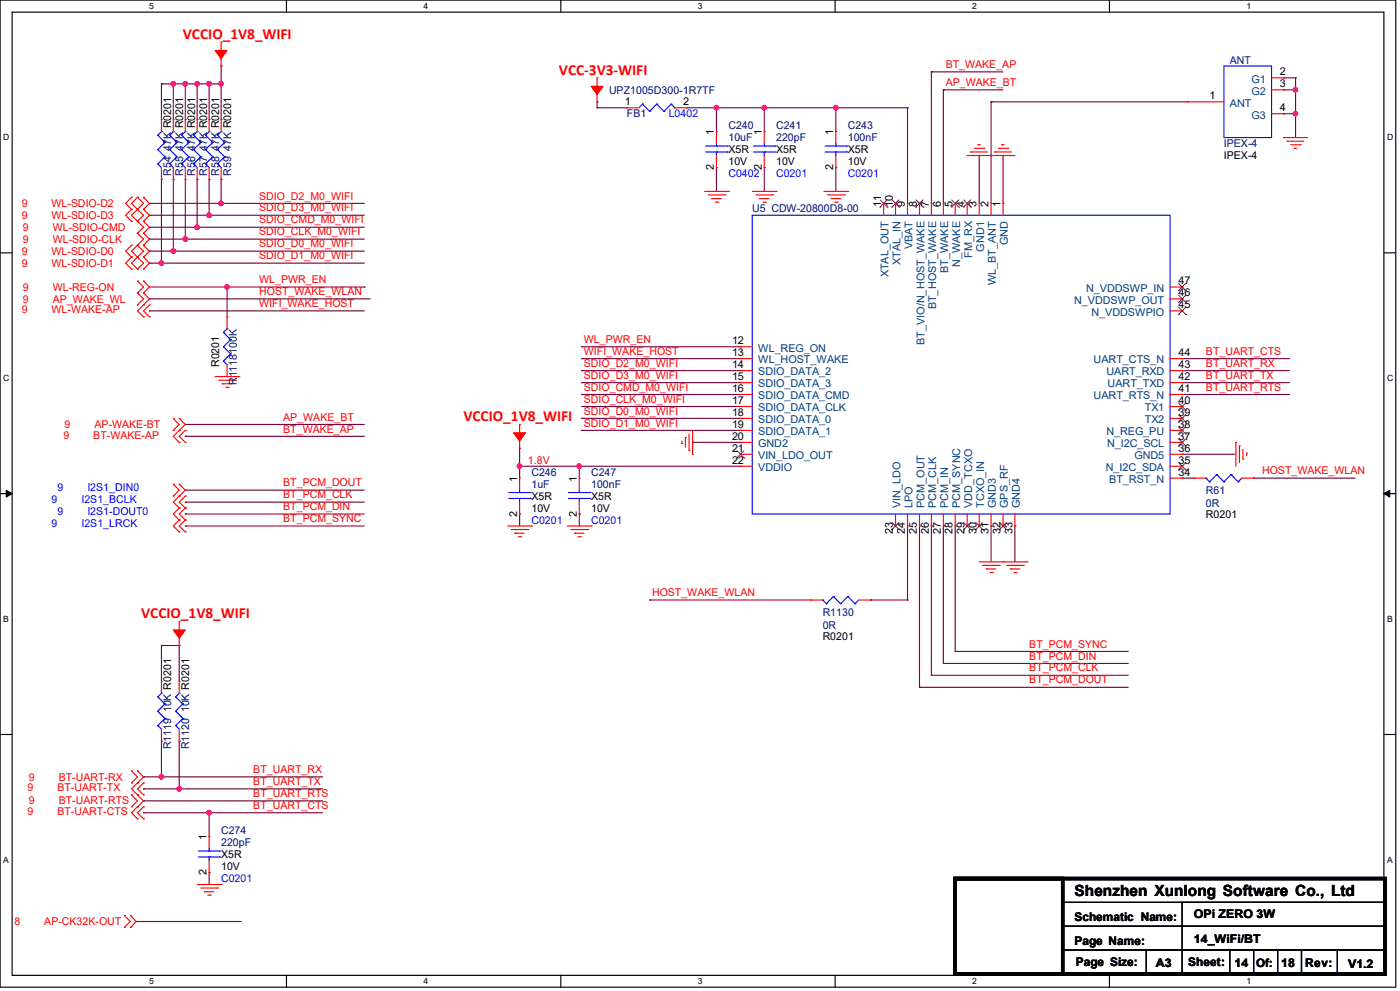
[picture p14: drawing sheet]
<svg xmlns="http://www.w3.org/2000/svg" width="420mm" height="297mm" viewBox="0 0 420 297" stroke-linecap="round" stroke-linejoin="round" font-family="sans-serif">
<defs><g id="words">
<g font-size="4.6" fill="#f00">
<text x="54.9" y="11.6">VCCIO_1V8_WIFI</text>
<text x="167.7" y="22.4">VCC-3V3-WIFI</text>
<text x="139" y="126.2">VCCIO_1V8_WIFI</text>
<text x="42.3" y="185.3">VCCIO_1V8_WIFI</text>
</g>
<text font-size="4.6" x="322.4" y="268.6">Shenzhen Xunlong Software Co., Ltd</text>
<g font-size="3.6">
<text x="322.4" y="275.9">Schematic Name:</text>
<text x="358.2" y="275.2">OPi ZERO 3W</text>
<text x="322.4" y="283.1">Page Name:</text>
<text x="358.2" y="282.7">14_WiFi/BT</text>
<text x="322.7" y="289.5">Page Size:</text>
<text x="346.8" y="289.9">A3</text>
<text x="356.4" y="289.5">Sheet:</text>
<text x="370.4" y="289.9">14</text>
<text x="384.3" y="289.9">18</text>
<text x="391.5" y="289.9">Rev:</text>
<text x="404.4" y="290.2">V1.2</text>
</g>
<text font-size="3.5" x="376.8" y="289.8">Of:</text>
<g font-size="3.2" fill="#f00">
<text x="283.7" y="20.4">BT_WAKE_AP</text>
<text x="283.7" y="25.8">AP_WAKE_BT</text>
<text x="77.8" y="59.8">SDIO_D2_M0_WIFI</text>
<text x="6.5" y="62">9</text>
<text x="6.5" y="65.6">9</text>
<text x="15.5" y="62">WL-SDIO-D2</text>
<text x="15.5" y="65.6">WL-SDIO-D3</text>
<text x="77.8" y="63.4">SDIO_D3_M0_WIFI</text>
<text x="6.9" y="69.2">9</text>
<text x="15.8" y="69.2">WL-SDIO-CMD</text>
<text x="77.8" y="67">SDIO_CMD_M0_WIFI</text>
<text x="77.8" y="70.5">SDIO_CLK_M0_WIFI</text>
<text x="6.5" y="76.4">9</text>
<text x="6.9" y="72.8">9</text>
<text x="15.5" y="76.4">WL-SDIO-D0</text>
<text x="15.8" y="72.8">WL-SDIO-CLK</text>
<text x="77.8" y="74.1">SDIO_D0_M0_WIFI</text>
<text x="77.8" y="77.7">SDIO_D1_M0_WIFI</text>
<text x="6.5" y="79.9">9</text>
<text x="15.5" y="79.9">WL-SDIO-D1</text>
<text x="6.9" y="87.1">9</text>
<text x="15.8" y="87.1">WL-REG-ON</text>
<text x="77.8" y="88.4">HOST_WAKE_WLAN</text>
<text x="77.8" y="84.9">WL_PWR_EN</text>
<text x="6.5" y="93.9">9</text>
<text x="6.9" y="90.7">9</text>
<text x="15.5" y="93.9">WL-WAKE-AP</text>
<text x="15.8" y="90.7">AP_WAKE_WL</text>
<text x="77.8" y="92">WIFI_WAKE_HOST</text>
<text x="175.2" y="102.8">WL_PWR_EN</text>
<text x="175.2" y="106.3">WIFI_WAKE_HOST</text>
<text x="361.8" y="106.3">BT_UART_CTS</text>
<text x="175.2" y="109.9">SDIO_D2_M0_WIFI</text>
<text x="175.2" y="113.5">SDIO_D3_M0_WIFI</text>
<text x="361.8" y="113.5">BT_UART_TX</text>
<text x="361.8" y="109.9">BT_UART_RX</text>
<text x="175.2" y="117.1">SDIO_CMD_M0_WIFI</text>
<text x="361.8" y="117.1">BT_UART_RTS</text>
<text x="175.2" y="120.7">SDIO_CLK_M0_WIFI</text>
<text x="175.2" y="124.2">SDIO_D0_M0_WIFI</text>
<text x="19" y="131.5">9</text>
<text x="19.4" y="128.3">9</text>
<text x="28" y="131.5">BT-WAKE-AP</text>
<text x="28.4" y="128.3">AP-WAKE-BT</text>
<text x="85" y="126.1">AP_WAKE_BT</text>
<text x="85" y="129.6">BT_WAKE_AP</text>
<text x="175.2" y="127.8">SDIO_D1_M0_WIFI</text>
<text x="158.4" y="139">1.8V</text>
<text x="378.6" y="142.2">HOST_WAKE_WLAN</text>
<text x="85" y="145.8">BT_PCM_DOUT</text>
<text x="85" y="149.3">BT_PCM_CLK</text>
<text x="85" y="152.9">BT_PCM_DIN</text>
<text x="85" y="156.5">BT_PCM_SYNC</text>
<text x="195.6" y="178.7">HOST_WAKE_WLAN</text>
<text x="308.8" y="194.1">BT_PCM_SYNC</text>
<text x="308.8" y="197.7">BT_PCM_DIN</text>
<text x="308.8" y="201.3">BT_PCM_CLK</text>
<text x="308.8" y="204.8">BT_PCM_DOUT</text>
<text x="8.6" y="233.9">9</text>
<text x="17.6" y="233.9">BT-UART-RX</text>
<text x="76" y="231.7">BT_UART_RX</text>
<text x="8.3" y="237.1">9</text>
<text x="17.2" y="237.1">BT-UART-TX</text>
<text x="76" y="238.9">BT_UART_RTS</text>
<text x="76" y="235.3">BT_UART_TX</text>
<text x="8.3" y="244.3">9</text>
<text x="8.6" y="241.1">9</text>
<text x="17.2" y="244.3">BT-UART-CTS</text>
<text x="17.6" y="241.1">BT-UART-RTS</text>
<text x="76" y="242.4">BT_UART_CTS</text>
<text x="4.4" y="277.3">8</text>
<text x="13.3" y="277.3">AP-CK32K-OUT</text>
</g>
<g font-size="3.2" fill="#00007f">
<text x="368.9" y="19">ANT</text>
<text x="182.7" y="28">UPZ1005D300-1R7TF</text>
<text x="188.1" y="35.2">FB1</text>
<text x="218.5" y="38.7">C240</text>
<text x="232.8" y="38.7">C241</text>
<text x="254.3" y="38.7">C243</text>
<text x="218.5" y="42.3">10uF</text>
<text x="232.8" y="42.3">220pF</text>
<text x="254.3" y="42.3">100nF</text>
<text x="367.2" y="44.1">IPEX-4</text>
<text x="51.4" y="52.7" transform="rotate(-90 51.4 52.7)">R54 47K R0201</text>
<text x="54.9" y="52.7" transform="rotate(-90 54.9 52.7)">R55 47K R0201</text>
<text x="58.5" y="52.7" transform="rotate(-90 58.5 52.7)">R56 47K R0201</text>
<text x="62.1" y="52.7" transform="rotate(-90 62.1 52.7)">R57 47K R0201</text>
<text x="65.7" y="52.7" transform="rotate(-90 65.7 52.7)">R58 47K R0201</text>
<text x="69.3" y="52.7" transform="rotate(-90 69.3 52.7)">R59 47K R0201</text>
<text x="225.7" y="63.5">U5 CDW-20800D8-00</text>
<text x="71.1" y="115.4" transform="rotate(-90 71.1 115.4)">R1118100K</text>
<text x="159.4" y="142.6">C246</text>
<text x="177.3" y="142.6">C247</text>
<text x="159.4" y="146.2">1uF</text>
<text x="177.3" y="146.2">100nF</text>
<text x="361.8" y="148">R61</text>
<text x="361.8" y="151.9">0R</text>
<text x="246.8" y="184.5">R1130</text>
<text x="246.8" y="188.5">0R</text>
<text x="51.4" y="224.6" transform="rotate(-90 51.4 224.6)">R1119 10K R0201</text>
<text x="56.7" y="224.6" transform="rotate(-90 56.7 224.6)">R1120 10K R0201</text>
<text x="66.3" y="250.1">C274</text>
<text x="66.3" y="253.6">220pF</text>
</g>
<g font-size="3.2">
<text x="384" y="22.6">2</text>
<text x="362.9" y="29.8">1</text>
<text x="384" y="26.2">3</text>
<text x="187.4" y="31.5">1</text>
<text x="204.9" y="31.5">2</text>
<text x="384" y="33.3">4</text>
<text x="214.2" y="40.6" transform="rotate(-90 214.2 40.6)">1</text>
<text x="228.5" y="40.6" transform="rotate(-90 228.5 40.6)">1</text>
<text x="250" y="40.6" transform="rotate(-90 250 40.6)">1</text>
<text x="218.5" y="45.9">X5R</text>
<text x="232.8" y="45.9">X5R</text>
<text x="254.3" y="45.9">X5R</text>
<text x="367.2" y="47.7">IPEX-4</text>
<text x="214.2" y="50.9" transform="rotate(-90 214.2 50.9)">2</text>
<text x="218.5" y="49.5">10V</text>
<text x="228.5" y="50.9" transform="rotate(-90 228.5 50.9)">2</text>
<text x="232.8" y="49.5">10V</text>
<text x="250" y="50.9" transform="rotate(-90 250 50.9)">2</text>
<text x="254.3" y="49.5">10V</text>
<text x="264.3" y="62" transform="rotate(-90 264.3 62)">11</text>
<text x="267.9" y="62" transform="rotate(-90 267.9 62)">10</text>
<text x="271.5" y="62" transform="rotate(-90 271.5 62)">9</text>
<text x="275.1" y="62" transform="rotate(-90 275.1 62)">8</text>
<text x="278.6" y="62" transform="rotate(-90 278.6 62)">7</text>
<text x="282.2" y="62" transform="rotate(-90 282.2 62)">6</text>
<text x="285.8" y="62" transform="rotate(-90 285.8 62)">5</text>
<text x="289.4" y="62" transform="rotate(-90 289.4 62)">4</text>
<text x="293" y="62" transform="rotate(-90 293 62)">3</text>
<text x="296.5" y="62" transform="rotate(-90 296.5 62)">2</text>
<text x="300.1" y="62" transform="rotate(-90 300.1 62)">1</text>
<text x="353.5" y="88.8">46</text>
<text x="353.5" y="85.3">47</text>
<text x="353.5" y="92.4">45</text>
<text x="219.6" y="106.7">13</text>
<text x="219.6" y="103.2">12</text>
<text x="353.5" y="106.7">44</text>
<text x="65.7" y="110" transform="rotate(-90 65.7 110)">R0201</text>
<text x="219.6" y="110.3">14</text>
<text x="219.6" y="113.9">15</text>
<text x="353.5" y="113.9">42</text>
<text x="353.5" y="110.3">43</text>
<text x="219.6" y="117.5">16</text>
<text x="353.5" y="117.5">41</text>
<text x="219.6" y="124.6">18</text>
<text x="219.6" y="121.1">17</text>
<text x="353.5" y="124.6">39</text>
<text x="353.5" y="121.1">40</text>
<text x="219.6" y="128.2">19</text>
<text x="219.6" y="131.8">20</text>
<text x="353.5" y="131.8">37</text>
<text x="353.5" y="128.2">38</text>
<text x="219.6" y="135.4">21</text>
<text x="353.5" y="135.4">36</text>
<text x="219.6" y="139">22</text>
<text x="353.5" y="139">35</text>
<text x="353.5" y="142.5">34</text>
<text x="155.1" y="144.4" transform="rotate(-90 155.1 144.4)">1</text>
<text x="159.4" y="149.8">X5R</text>
<text x="173" y="144.4" transform="rotate(-90 173 144.4)">1</text>
<text x="177.3" y="149.8">X5R</text>
<text x="155.1" y="154.8" transform="rotate(-90 155.1 154.8)">2</text>
<text x="159.4" y="153.4">10V</text>
<text x="173" y="154.8" transform="rotate(-90 173 154.8)">2</text>
<text x="177.3" y="153.4">10V</text>
<text x="361.8" y="155.1">R0201</text>
<text x="267.9" y="160.2" transform="rotate(-90 267.9 160.2)">23</text>
<text x="271.5" y="160.2" transform="rotate(-90 271.5 160.2)">24</text>
<text x="275.1" y="160.2" transform="rotate(-90 275.1 160.2)">25</text>
<text x="278.6" y="160.2" transform="rotate(-90 278.6 160.2)">26</text>
<text x="282.2" y="160.2" transform="rotate(-90 282.2 160.2)">27</text>
<text x="285.8" y="160.2" transform="rotate(-90 285.8 160.2)">28</text>
<text x="289.4" y="160.2" transform="rotate(-90 289.4 160.2)">29</text>
<text x="293" y="160.2" transform="rotate(-90 293 160.2)">30</text>
<text x="296.5" y="160.2" transform="rotate(-90 296.5 160.2)">31</text>
<text x="300.1" y="160.2" transform="rotate(-90 300.1 160.2)">32</text>
<text x="303.7" y="160.2" transform="rotate(-90 303.7 160.2)">33</text>
<text x="246.8" y="191.7">R0201</text>
<text x="62" y="251.8" transform="rotate(-90 62 251.8)">1</text>
<text x="66.3" y="257.2">X5R</text>
<text x="62" y="262.3" transform="rotate(-90 62 262.3)">2</text>
<text x="66.3" y="260.8">10V</text>
</g>
<g font-size="3.2" fill="#003f7f">
<text x="375.4" y="24.8">G1</text>
<text x="375.4" y="28.4">G2</text>
<text x="368.9" y="32">ANT</text>
<text x="375.4" y="35.5">G3</text>
<text x="273.7" y="74.8" transform="rotate(-90 273.7 74.8)">VBAT</text>
<text x="291.6" y="77.3" transform="rotate(-90 291.6 77.3)">FM_RX</text>
<text x="295.2" y="75.4" transform="rotate(-90 295.2 75.4)">GND1</text>
<text x="302.4" y="73.6" transform="rotate(-90 302.4 73.6)">GND</text>
<text x="266.6" y="83.1" transform="rotate(-90 266.6 83.1)">XTAL_OUT</text>
<text x="270.1" y="79.5" transform="rotate(-90 270.1 79.5)">XTAL_IN</text>
<text x="284.5" y="81.8" transform="rotate(-90 284.5 81.8)">BT_WAKE</text>
<text x="288" y="80.1" transform="rotate(-90 288 80.1)">N_WAKE</text>
<text x="298.8" y="85.5" transform="rotate(-90 298.8 85.5)">WL_BT_ANT</text>
<text x="325.8" y="87.5">N_VDDSWP_IN</text>
<text x="280.9" y="92.7" transform="rotate(-90 280.9 92.7)">BT_HOST_WAKE</text>
<text x="322.2" y="91">N_VDDSWP_OUT</text>
<text x="327.5" y="94.6">N_VDDSWPIO</text>
<text x="227.5" y="105.4">WL_REG_ON</text>
<text x="277.3" y="103.4" transform="rotate(-90 277.3 103.4)">BT_VIO/N_HOST_WAKE</text>
<text x="227.5" y="108.9">WL_HOST_WAKE</text>
<text x="227.5" y="112.5">SDIO_DATA_2</text>
<text x="328.1" y="108.9">UART_CTS_N</text>
<text x="331.9" y="112.5">UART_RXD</text>
<text x="227.5" y="119.7">SDIO_DATA_CMD</text>
<text x="227.5" y="116.1">SDIO_DATA_3</text>
<text x="328.1" y="119.7">UART_RTS_N</text>
<text x="332.3" y="116.1">UART_TXD</text>
<text x="227.5" y="123.3">SDIO_DATA_CLK</text>
<text x="343.4" y="123.3">TX1</text>
<text x="227.5" y="126.8">SDIO_DATA_0</text>
<text x="227.5" y="130.4">SDIO_DATA_1</text>
<text x="331.9" y="130.4">N_REG_PU</text>
<text x="343.4" y="126.8">TX2</text>
<text x="227.5" y="134">GND2</text>
<text x="227.5" y="137.6">VIN_LDO_OUT</text>
<text x="332.1" y="134">N_I2C_SCL</text>
<text x="340.3" y="137.6">GND5</text>
<text x="227.5" y="141.2">VDDIO</text>
<text x="331.7" y="141.2">N_I2C_SDA</text>
<text x="332.7" y="144.7">BT_RST_N</text>
<text x="270.1" y="152.3" transform="rotate(-90 270.1 152.3)">VIN_LDO</text>
<text x="273.7" y="152.3" transform="rotate(-90 273.7 152.3)">LPO</text>
<text x="277.3" y="152.3" transform="rotate(-90 277.3 152.3)">PCM_OUT</text>
<text x="280.9" y="152.3" transform="rotate(-90 280.9 152.3)">PCM_CLK</text>
<text x="284.5" y="152.3" transform="rotate(-90 284.5 152.3)">PCM_IN</text>
<text x="288" y="152.3" transform="rotate(-90 288 152.3)">PCM_SYNC</text>
<text x="291.6" y="152.3" transform="rotate(-90 291.6 152.3)">VDD_TCXO</text>
<text x="295.2" y="152.3" transform="rotate(-90 295.2 152.3)">TCXO_IN</text>
<text x="298.8" y="152.3" transform="rotate(-90 298.8 152.3)">GND3</text>
<text x="302.4" y="152.3" transform="rotate(-90 302.4 152.3)">GPS_RF</text>
<text x="305.9" y="152.3" transform="rotate(-90 305.9 152.3)">GND4</text>
</g>
<g font-size="3.2" fill="#00f">
<text x="200.6" y="35.2">L0402</text>
<text x="218.5" y="53.1">C0402</text>
<text x="232.8" y="53.1">C0201</text>
<text x="254.3" y="53.1">C0201</text>
<text x="17.2" y="147.3">9</text>
<text x="26.2" y="147.3">I2S1_DIN0</text>
<text x="15.5" y="150.8">9</text>
<text x="17.2" y="154.4">9</text>
<text x="24.4" y="150.8">I2S1_BCLK</text>
<text x="26.2" y="154.4">I2S1-DOUT0</text>
<text x="15.5" y="158">9</text>
<text x="24.4" y="158">I2S1_LRCK</text>
<text x="159.4" y="156.9">C0201</text>
<text x="177.3" y="156.9">C0201</text>
<text x="66.3" y="264.4">C0201</text>
</g>
<g font-size="2.6">
<text x="44.8" y="2.8">5</text>
<text x="127.1" y="2.8">4</text>
<text x="209.4" y="2.8">3</text>
<text x="291.7" y="2.8">2</text>
<text x="374" y="2.8">1</text>
<text x="1" y="42">D</text>
<text x="416.1" y="42">D</text>
<text x="1" y="114.2">C</text>
<text x="416.1" y="114.2">C</text>
<text x="1" y="186.4">B</text>
<text x="416.1" y="186.4">B</text>
<text x="1" y="258.5">A</text>
<text x="416.1" y="258.5">A</text>
<text x="44.8" y="295">5</text>
<text x="127.1" y="295">4</text>
<text x="209.4" y="295">3</text>
<text x="291.7" y="295">2</text>
<text x="374" y="295">1</text>
</g>
</g></defs>
<path d="M0 0h418.7v295.9h-418.7zM3.6 3.6h411.6v288.7h-411.6z" fill="none" stroke="#000" stroke-width=".34"/>
<g fill="#fff">
<path d="M44.8 .4h1.4v2.9h-1.4z"/>
<path d="M44.8 292.7h1.4v2.9h-1.4z"/>
</g>
<path d="M85.9 0v3.6M85.9 292.3v3.6" fill="none" stroke="#000" stroke-width=".34"/>
<g fill="#fff">
<path d="M127.1 .4h1.4v2.9h-1.4z"/>
<path d="M127.1 292.7h1.4v2.9h-1.4z"/>
</g>
<path d="M168.2 0v3.6M168.2 292.3v3.6" fill="none" stroke="#000" stroke-width=".34"/>
<g fill="#fff">
<path d="M209.4 .4h1.4v2.9h-1.4z"/>
<path d="M209.4 292.7h1.4v2.9h-1.4z"/>
</g>
<path d="M250.5 0v3.6M250.5 292.3v3.6" fill="none" stroke="#000" stroke-width=".34"/>
<g fill="#fff">
<path d="M291.7 .4h1.4v2.9h-1.4z"/>
<path d="M291.7 292.7h1.4v2.9h-1.4z"/>
</g>
<path d="M332.8 0v3.6M332.8 292.3v3.6" fill="none" stroke="#000" stroke-width=".34"/>
<g fill="#fff">
<path d="M374 .4h1.4v2.9h-1.4z"/>
<path d="M374 292.7h1.4v2.9h-1.4z"/>
<path d="M1 39.7h1.8v2.9h-1.8z"/>
<path d="M416.1 39.7h1.9v2.9h-1.9z"/>
<path d="M1 111.8h1.8v2.9h-1.8z"/>
<path d="M416.1 111.8h1.9v2.9h-1.9z"/>
</g>
<path d="M0 75.8h3.6M415.2 75.8h3.6" fill="none" stroke="#000" stroke-width=".34"/>
<g fill="#fff">
<path d="M1 184h1.7v2.9h-1.7z"/>
<path d="M416.1 184h1.7v2.9h-1.7z"/>
</g>
<path d="M0 148h3.6M415.2 148h3.6" fill="none" stroke="#000" stroke-width=".34"/>
<path d="M1.9 146.9l1.7 1.1-1.7 1zM415.2 148l1.7-1.1v2.1z" fill="#000" stroke="#000" stroke-width=".3"/>
<g fill="#fff">
<path d="M1 256.2h1.7v2.9h-1.7z"/>
<path d="M416.1 256.2h1.7v2.9h-1.7z"/>
</g>
<path d="M0 220.1h3.6M415.2 220.1h3.6" fill="none" stroke="#000" stroke-width=".34"/>
<path d="M48.4 25.1h3.6" fill="none" stroke="#7f003f" stroke-width=".34"/>
<circle cx="48.4" cy="25.1" r=".17" fill="#7f003f"/>
<path d="M48.4 25.1v10.8" fill="none" stroke="#7f003f" stroke-width=".34"/>
<circle cx="48.4" cy="25.1" r=".17" fill="#7f003f"/>
<path d="M52 25.1h3.6" fill="none" stroke="#7f003f" stroke-width=".34"/>
<circle cx="52" cy="25.1" r=".17" fill="#7f003f"/>
<circle cx="52" cy="25.1" r=".7" fill="#f0f" stroke="#f0f" stroke-width=".34"/>
<path d="M52 25.1v10.8" fill="none" stroke="#7f003f" stroke-width=".34"/>
<circle cx="52" cy="25.1" r=".17" fill="#7f003f"/>
<path d="M55.6 25.1h3.5" fill="none" stroke="#7f003f" stroke-width=".34"/>
<circle cx="55.6" cy="25.1" r=".17" fill="#7f003f"/>
<g fill="#f0f" stroke="#f0f" stroke-width=".34">
<circle cx="59.1" cy="25.1" r=".7"/>
<circle cx="55.6" cy="25.1" r=".7"/>
</g>
<path d="M55.6 25.1v10.8" fill="none" stroke="#7f003f" stroke-width=".34"/>
<circle cx="55.6" cy="25.1" r=".17" fill="#7f003f"/>
<path d="M59.1 25.1h3.6" fill="none" stroke="#7f003f" stroke-width=".34"/>
<circle cx="59.1" cy="25.1" r=".17" fill="#7f003f"/>
<path d="M59.1 25.1v10.8" fill="none" stroke="#7f003f" stroke-width=".34"/>
<circle cx="59.1" cy="25.1" r=".17" fill="#7f003f"/>
<path d="M62.7 25.1h3.6" fill="none" stroke="#7f003f" stroke-width=".34"/>
<circle cx="62.7" cy="25.1" r=".17" fill="#7f003f"/>
<path d="M62.7 25.1v10.8" fill="none" stroke="#7f003f" stroke-width=".34"/>
<circle cx="62.7" cy="25.1" r=".17" fill="#7f003f"/>
<circle cx="62.7" cy="25.1" r=".7" fill="#f0f" stroke="#f0f" stroke-width=".34"/>
<path d="M66.3 19.8v5.3" fill="none" stroke="#7f003f" stroke-width=".34"/>
<circle cx="66.3" cy="19.8" r=".17" fill="#7f003f"/>
<circle cx="66.3" cy="25.1" r=".69" fill="#f0f" stroke="#f0f" stroke-width=".34"/>
<path d="M48.4 53.8v25.1" fill="none" stroke="#7f003f" stroke-width=".34"/>
<circle cx="48.4" cy="53.8" r=".17" fill="#7f003f"/>
<path d="M52 53.8v21.5" fill="none" stroke="#7f003f" stroke-width=".34"/>
<circle cx="52" cy="53.8" r=".17" fill="#7f003f"/>
<path d="M55.6 53.8v17.9" fill="none" stroke="#7f003f" stroke-width=".34"/>
<circle cx="55.6" cy="53.8" r=".17" fill="#7f003f"/>
<path d="M59.1 53.8v14.3" fill="none" stroke="#7f003f" stroke-width=".34"/>
<circle cx="59.1" cy="53.8" r=".17" fill="#7f003f"/>
<path d="M62.7 53.8v10.7" fill="none" stroke="#7f003f" stroke-width=".34"/>
<circle cx="62.7" cy="53.8" r=".17" fill="#7f003f"/>
<path d="M66.3 53.8v7.2" fill="none" stroke="#7f003f" stroke-width=".34"/>
<circle cx="66.3" cy="53.8" r=".17" fill="#7f003f"/>
<path d="M44.8 61h21.5" fill="none" stroke="#7f003f" stroke-width=".34"/>
<circle cx="44.8" cy="61" r=".17" fill="#7f003f"/>
<path d="M66.3 61h43" fill="none" stroke="#7f003f" stroke-width=".34"/>
<circle cx="66.3" cy="61" r=".17" fill="#7f003f"/>
<circle cx="66.3" cy="60.9" r=".69" fill="#f0f" stroke="#f0f" stroke-width=".34"/>
<path d="M44.8 64.5h17.9" fill="none" stroke="#7f003f" stroke-width=".34"/>
<circle cx="44.8" cy="64.5" r=".17" fill="#7f003f"/>
<path d="M62.7 64.5h46.6" fill="none" stroke="#7f003f" stroke-width=".34"/>
<circle cx="62.7" cy="64.5" r=".17" fill="#7f003f"/>
<circle cx="62.7" cy="64.5" r=".7" fill="#f0f" stroke="#f0f" stroke-width=".34"/>
<path d="M44.8 68.1h14.3" fill="none" stroke="#7f003f" stroke-width=".34"/>
<circle cx="44.8" cy="68.1" r=".17" fill="#7f003f"/>
<path d="M59.1 68.1h50.2" fill="none" stroke="#7f003f" stroke-width=".34"/>
<circle cx="59.1" cy="68.1" r=".17" fill="#7f003f"/>
<circle cx="59.1" cy="68.1" r=".7" fill="#f0f" stroke="#f0f" stroke-width=".34"/>
<path d="M44.8 71.7h10.8" fill="none" stroke="#7f003f" stroke-width=".34"/>
<circle cx="44.8" cy="71.7" r=".17" fill="#7f003f"/>
<path d="M55.6 71.7h53.7" fill="none" stroke="#7f003f" stroke-width=".34"/>
<circle cx="55.6" cy="71.7" r=".17" fill="#7f003f"/>
<circle cx="55.6" cy="71.6" r=".7" fill="#f0f" stroke="#f0f" stroke-width=".34"/>
<path d="M44.8 75.3h7.2" fill="none" stroke="#7f003f" stroke-width=".34"/>
<circle cx="44.8" cy="75.3" r=".17" fill="#7f003f"/>
<path d="M52 75.3h57.3" fill="none" stroke="#7f003f" stroke-width=".34"/>
<circle cx="52" cy="75.3" r=".17" fill="#7f003f"/>
<circle cx="52" cy="75.2" r=".7" fill="#f0f" stroke="#f0f" stroke-width=".34"/>
<path d="M44.8 78.9h3.6" fill="none" stroke="#7f003f" stroke-width=".34"/>
<circle cx="44.8" cy="78.9" r=".17" fill="#7f003f"/>
<path d="M48.4 78.9h60.9" fill="none" stroke="#7f003f" stroke-width=".34"/>
<circle cx="48.4" cy="78.9" r=".17" fill="#7f003f"/>
<circle cx="48.4" cy="78.8" r=".69" fill="#f0f" stroke="#f0f" stroke-width=".34"/>
<path d="M44.8 93.2h64.5" fill="none" stroke="#7f003f" stroke-width=".34"/>
<circle cx="44.8" cy="93.2" r=".17" fill="#7f003f"/>
<path d="M44.8 86h23.3" fill="none" stroke="#7f003f" stroke-width=".34"/>
<circle cx="68.1" cy="86" r=".17" fill="#7f003f"/>
<path d="M44.8 89.6h66.3" fill="none" stroke="#7f003f" stroke-width=".34"/>
<circle cx="44.8" cy="89.6" r=".17" fill="#7f003f"/>
<path d="M55.6 127.2h53.7" fill="none" stroke="#7f003f" stroke-width=".34"/>
<circle cx="55.6" cy="127.2" r=".17" fill="#7f003f"/>
<path d="M55.6 130.8h53.7" fill="none" stroke="#7f003f" stroke-width=".34"/>
<circle cx="55.6" cy="130.8" r=".17" fill="#7f003f"/>
<path d="M43.1 232.8h5.3" fill="none" stroke="#7f003f" stroke-width=".34"/>
<circle cx="43.1" cy="232.8" r=".17" fill="#7f003f"/>
<path d="M43.1 236.4h10.7" fill="none" stroke="#7f003f" stroke-width=".34"/>
<circle cx="43.1" cy="236.4" r=".17" fill="#7f003f"/>
<path d="M43.1 240h53.7" fill="none" stroke="#7f003f" stroke-width=".34"/>
<circle cx="43.1" cy="240" r=".17" fill="#7f003f"/>
<path d="M43.1 243.6h19.6" fill="none" stroke="#7f003f" stroke-width=".34"/>
<circle cx="43.1" cy="243.6" r=".17" fill="#7f003f"/>
<circle cx="62.7" cy="243.6" r=".7" fill="#f0f" stroke="#f0f" stroke-width=".34"/>
<path d="M283 26.9h17.9" fill="none" stroke="#7f003f" stroke-width=".34"/>
<circle cx="283" cy="26.9" r=".17" fill="#7f003f"/>
<path d="M279.4 21.5h21.5" fill="none" stroke="#7f003f" stroke-width=".34"/>
<circle cx="279.4" cy="21.5" r=".17" fill="#7f003f"/>
<path d="M297.3 30.5v30.5" fill="none" stroke="#7f003f" stroke-width=".34"/>
<circle cx="297.3" cy="30.5" r=".17" fill="#7f003f"/>
<path d="M297.3 30.5h59.1" fill="none" stroke="#7f003f" stroke-width=".34"/>
<circle cx="297.3" cy="30.5" r=".17" fill="#7f003f"/>
<path d="M388.7 34.1v7.1" fill="none" stroke="#7f003f" stroke-width=".34"/>
<circle cx="388.7" cy="34.1" r=".17" fill="#7f003f"/>
<circle cx="388.6" cy="34.1" r=".69" fill="#f0f" stroke="#f0f" stroke-width=".34"/>
<path d="M388.7 26.9v7.2" fill="none" stroke="#7f003f" stroke-width=".34"/>
<circle cx="388.7" cy="26.9" r=".17" fill="#7f003f"/>
<circle cx="388.6" cy="26.9" r=".69" fill="#f0f" stroke="#f0f" stroke-width=".34"/>
<path d="M385.1 26.9h3.6" fill="none" stroke="#7f003f" stroke-width=".34"/>
<circle cx="385.1" cy="26.9" r=".17" fill="#7f003f"/>
<path d="M385.1 34.1h3.6" fill="none" stroke="#7f003f" stroke-width=".34"/>
<circle cx="385.1" cy="34.1" r=".17" fill="#7f003f"/>
<path d="M385.1 23.3h3.6" fill="none" stroke="#7f003f" stroke-width=".34"/>
<circle cx="385.1" cy="23.3" r=".17" fill="#7f003f"/>
<path d="M388.7 23.3v3.6" fill="none" stroke="#7f003f" stroke-width=".34"/>
<circle cx="388.7" cy="23.3" r=".17" fill="#7f003f"/>
<path d="M286.6 195.2h51.9" fill="none" stroke="#7f003f" stroke-width=".34"/>
<circle cx="286.6" cy="195.2" r=".17" fill="#7f003f"/>
<path d="M283 198.8h55.5" fill="none" stroke="#7f003f" stroke-width=".34"/>
<circle cx="283" cy="198.8" r=".17" fill="#7f003f"/>
<path d="M279.4 202.4h59.1" fill="none" stroke="#7f003f" stroke-width=".34"/>
<circle cx="279.4" cy="202.4" r=".17" fill="#7f003f"/>
<path d="M275.8 206h62.7" fill="none" stroke="#7f003f" stroke-width=".34"/>
<circle cx="275.8" cy="206" r=".17" fill="#7f003f"/>
<path d="M279.4 157.6v44.8" fill="none" stroke="#7f003f" stroke-width=".34"/>
<circle cx="279.4" cy="157.6" r=".17" fill="#7f003f"/>
<path d="M275.8 157.6v48.4" fill="none" stroke="#7f003f" stroke-width=".34"/>
<circle cx="275.8" cy="157.6" r=".17" fill="#7f003f"/>
<path d="M283 157.6v41.2" fill="none" stroke="#7f003f" stroke-width=".34"/>
<circle cx="283" cy="157.6" r=".17" fill="#7f003f"/>
<path d="M286.6 157.6v37.6" fill="none" stroke="#7f003f" stroke-width=".34"/>
<circle cx="286.6" cy="157.6" r=".17" fill="#7f003f"/>
<path d="M174.5 103.9h47.6" fill="none" stroke="#7f003f" stroke-width=".34"/>
<circle cx="174.5" cy="103.9" r=".17" fill="#7f003f"/>
<path d="M174.5 107.5h47.6" fill="none" stroke="#7f003f" stroke-width=".34"/>
<circle cx="174.5" cy="107.5" r=".17" fill="#7f003f"/>
<path d="M174.5 111.1h47.6" fill="none" stroke="#7f003f" stroke-width=".34"/>
<circle cx="174.5" cy="111.1" r=".17" fill="#7f003f"/>
<path d="M174.5 114.7h47.6" fill="none" stroke="#7f003f" stroke-width=".34"/>
<circle cx="174.5" cy="114.7" r=".17" fill="#7f003f"/>
<path d="M174.5 118.2h47.6" fill="none" stroke="#7f003f" stroke-width=".34"/>
<circle cx="174.5" cy="118.2" r=".17" fill="#7f003f"/>
<path d="M174.5 121.8h47.6" fill="none" stroke="#7f003f" stroke-width=".34"/>
<circle cx="174.5" cy="121.8" r=".17" fill="#7f003f"/>
<path d="M174.5 129h47.6" fill="none" stroke="#7f003f" stroke-width=".34"/>
<circle cx="174.5" cy="129" r=".17" fill="#7f003f"/>
<path d="M207.8 132.6h14.3" fill="none" stroke="#7f003f" stroke-width=".34"/>
<circle cx="207.8" cy="132.6" r=".17" fill="#7f003f"/>
<path d="M173.8 139.7h48.3" fill="none" stroke="#7f003f" stroke-width=".34"/>
<circle cx="173.8" cy="139.7" r=".17" fill="#7f003f"/>
<circle cx="173.7" cy="139.7" r=".69" fill="#f0f" stroke="#f0f" stroke-width=".34"/>
<path d="M229.3 32.3h21.4" fill="none" stroke="#7f003f" stroke-width=".34"/>
<circle cx="229.3" cy="32.3" r=".17" fill="#7f003f"/>
<path d="M179.1 32.3h9" fill="none" stroke="#7f003f" stroke-width=".34"/>
<circle cx="179.1" cy="32.3" r=".17" fill="#7f003f"/>
<path d="M155.9 134.4v5.3" fill="none" stroke="#7f003f" stroke-width=".34"/>
<circle cx="155.9" cy="134.4" r=".17" fill="#7f003f"/>
<path d="M173.8 154.1v3.5" fill="none" stroke="#7f003f" stroke-width=".34"/>
<circle cx="173.8" cy="154.1" r=".17" fill="#7f003f"/>
<path d="M155.9 154.1v3.5" fill="none" stroke="#7f003f" stroke-width=".34"/>
<circle cx="155.9" cy="154.1" r=".17" fill="#7f003f"/>
<path d="M304.5 157.6v10.8" fill="none" stroke="#7f003f" stroke-width=".34"/>
<circle cx="304.5" cy="157.6" r=".17" fill="#7f003f"/>
<path d="M297.3 157.6v10.8" fill="none" stroke="#7f003f" stroke-width=".34"/>
<circle cx="297.3" cy="157.6" r=".17" fill="#7f003f"/>
<path d="M283 26.9v34.1" fill="none" stroke="#7f003f" stroke-width=".34"/>
<circle cx="283" cy="26.9" r=".17" fill="#7f003f"/>
<path d="M272.2 157.6v22.2" fill="none" stroke="#7f003f" stroke-width=".34"/>
<circle cx="272.2" cy="179.8" r=".17" fill="#7f003f"/>
<path d="M174.5 125.4h47.6" fill="none" stroke="#7f003f" stroke-width=".34"/>
<circle cx="174.5" cy="125.4" r=".17" fill="#7f003f"/>
<path d="M279.4 21.5v39.5" fill="none" stroke="#7f003f" stroke-width=".34"/>
<circle cx="279.4" cy="21.5" r=".17" fill="#7f003f"/>
<path d="M293.8 46.6v14.4" fill="none" stroke="#7f003f" stroke-width=".34"/>
<circle cx="293.8" cy="46.6" r=".17" fill="#7f003f"/>
<path d="M300.9 46.6v14.4" fill="none" stroke="#7f003f" stroke-width=".34"/>
<circle cx="300.9" cy="46.6" r=".17" fill="#7f003f"/>
<path d="M229.3 32.3v7.2" fill="none" stroke="#7f003f" stroke-width=".34"/>
<circle cx="229.3" cy="32.3" r=".17" fill="#7f003f"/>
<circle cx="229.3" cy="32.3" r=".7" fill="#f0f" stroke="#f0f" stroke-width=".34"/>
<path d="M250.7 50.2v7.2" fill="none" stroke="#7f003f" stroke-width=".34"/>
<circle cx="250.7" cy="50.2" r=".17" fill="#7f003f"/>
<path d="M229.3 50.2v7.2" fill="none" stroke="#7f003f" stroke-width=".34"/>
<circle cx="229.3" cy="50.2" r=".17" fill="#7f003f"/>
<path d="M66.3 25.1v10.8" fill="none" stroke="#7f003f" stroke-width=".34"/>
<circle cx="66.3" cy="25.1" r=".17" fill="#7f003f"/>
<path d="M214.9 32.3v7.2" fill="none" stroke="#7f003f" stroke-width=".34"/>
<circle cx="214.9" cy="32.3" r=".17" fill="#7f003f"/>
<path d="M214.9 50.2v7.2" fill="none" stroke="#7f003f" stroke-width=".34"/>
<circle cx="214.9" cy="50.2" r=".17" fill="#7f003f"/>
<path d="M214.9 32.3h14.4" fill="none" stroke="#7f003f" stroke-width=".34"/>
<circle cx="214.9" cy="32.3" r=".17" fill="#7f003f"/>
<path d="M179.1 30.5v1.8" fill="none" stroke="#7f003f" stroke-width=".34"/>
<circle cx="179.1" cy="30.5" r=".17" fill="#7f003f"/>
<path d="M250.7 32.3v7.2" fill="none" stroke="#7f003f" stroke-width=".34"/>
<circle cx="250.7" cy="32.3" r=".17" fill="#7f003f"/>
<path d="M250.7 32.3h21.5" fill="none" stroke="#7f003f" stroke-width=".34"/>
<circle cx="250.7" cy="32.3" r=".17" fill="#7f003f"/>
<circle cx="250.7" cy="32.3" r=".7" fill="#f0f" stroke="#f0f" stroke-width=".34"/>
<path d="M194.9 179.8h48.3" fill="none" stroke="#7f003f" stroke-width=".34"/>
<circle cx="194.9" cy="179.8" r=".17" fill="#7f003f"/>
<path d="M55.6 146.9h53.7" fill="none" stroke="#7f003f" stroke-width=".34"/>
<circle cx="55.6" cy="146.9" r=".17" fill="#7f003f"/>
<path d="M55.6 150.5h53.7" fill="none" stroke="#7f003f" stroke-width=".34"/>
<circle cx="55.6" cy="150.5" r=".17" fill="#7f003f"/>
<path d="M55.6 154.1h53.7" fill="none" stroke="#7f003f" stroke-width=".34"/>
<circle cx="55.6" cy="154.1" r=".17" fill="#7f003f"/>
<path d="M55.6 157.6h53.7" fill="none" stroke="#7f003f" stroke-width=".34"/>
<circle cx="55.6" cy="157.6" r=".17" fill="#7f003f"/>
<path d="M376.1 143.3h30.5" fill="none" stroke="#7f003f" stroke-width=".34"/>
<circle cx="376.1" cy="143.3" r=".17" fill="#7f003f"/>
<path d="M206 32.3h8.9" fill="none" stroke="#7f003f" stroke-width=".34"/>
<circle cx="206" cy="32.3" r=".17" fill="#7f003f"/>
<circle cx="214.9" cy="32.3" r=".7" fill="#f0f" stroke="#f0f" stroke-width=".34"/>
<path d="M68.1 86v9" fill="none" stroke="#7f003f" stroke-width=".34"/>
<circle cx="68.1" cy="86" r=".17" fill="#7f003f"/>
<path d="M68.1 86h41.2" fill="none" stroke="#7f003f" stroke-width=".34"/>
<circle cx="109.3" cy="86" r=".17" fill="#7f003f"/>
<circle cx="68.1" cy="86" r=".7" fill="#f0f" stroke="#f0f" stroke-width=".34"/>
<path d="M48.4 222.1v10.7" fill="none" stroke="#7f003f" stroke-width=".34"/>
<circle cx="48.4" cy="222.1" r=".17" fill="#7f003f"/>
<circle cx="48.4" cy="232.8" r=".69" fill="#f0f" stroke="#f0f" stroke-width=".34"/>
<path d="M48.4 232.8h48.4" fill="none" stroke="#7f003f" stroke-width=".34"/>
<circle cx="48.4" cy="232.8" r=".17" fill="#7f003f"/>
<path d="M53.8 222.1v14.3" fill="none" stroke="#7f003f" stroke-width=".34"/>
<circle cx="53.8" cy="222.1" r=".17" fill="#7f003f"/>
<circle cx="53.7" cy="236.4" r=".7" fill="#f0f" stroke="#f0f" stroke-width=".34"/>
<path d="M53.8 236.4h43" fill="none" stroke="#7f003f" stroke-width=".34"/>
<circle cx="53.8" cy="236.4" r=".17" fill="#7f003f"/>
<path d="M48.4 193.5v10.7" fill="none" stroke="#7f003f" stroke-width=".34"/>
<circle cx="48.4" cy="193.5" r=".17" fill="#7f003f"/>
<path d="M48.4 193.5h5.4" fill="none" stroke="#7f003f" stroke-width=".34"/>
<circle cx="48.4" cy="193.5" r=".17" fill="#7f003f"/>
<path d="M53.8 193.5v10.7" fill="none" stroke="#7f003f" stroke-width=".34"/>
<circle cx="53.8" cy="193.5" r=".17" fill="#7f003f"/>
<path d="M62.7 261.5v3.6" fill="none" stroke="#7f003f" stroke-width=".34"/>
<circle cx="62.7" cy="261.5" r=".17" fill="#7f003f"/>
<path d="M62.7 243.6v7.1" fill="none" stroke="#7f003f" stroke-width=".34"/>
<circle cx="62.7" cy="243.6" r=".17" fill="#7f003f"/>
<path d="M62.7 243.6h34.1" fill="none" stroke="#7f003f" stroke-width=".34"/>
<circle cx="62.7" cy="243.6" r=".17" fill="#7f003f"/>
<path d="M261.2 179.8h11" fill="none" stroke="#7f003f" stroke-width=".34"/>
<circle cx="261.2" cy="179.8" r=".17" fill="#7f003f"/>
<path d="M40.9 276.2h31.5" fill="none" stroke="#7f003f" stroke-width=".34"/>
<circle cx="40.9" cy="276.2" r=".17" fill="#7f003f"/>
<path d="M354.6 107.5h32.2" fill="none" stroke="#7f003f" stroke-width=".34"/>
<circle cx="354.6" cy="107.5" r=".17" fill="#7f003f"/>
<path d="M354.6 136.1h16.2" fill="none" stroke="#7f003f" stroke-width=".34"/>
<circle cx="354.6" cy="136.1" r=".17" fill="#7f003f"/>
<path d="M354.6 118.2h32.2" fill="none" stroke="#7f003f" stroke-width=".34"/>
<circle cx="354.6" cy="118.2" r=".17" fill="#7f003f"/>
<path d="M354.6 114.7h32.2" fill="none" stroke="#7f003f" stroke-width=".34"/>
<circle cx="354.6" cy="114.7" r=".17" fill="#7f003f"/>
<path d="M354.6 111.1h32.2" fill="none" stroke="#7f003f" stroke-width=".34"/>
<circle cx="354.6" cy="111.1" r=".17" fill="#7f003f"/>
<path d="M272.2 32.3v28.7" fill="none" stroke="#7f003f" stroke-width=".34"/>
<circle cx="272.2" cy="32.3" r=".17" fill="#7f003f"/>
<path d="M354.6 143.3h3.6" fill="none" stroke="#7f003f" stroke-width=".34"/>
<circle cx="354.6" cy="143.3" r=".17" fill="#7f003f"/>
<path d="M155.9 139.7h17.9" fill="none" stroke="#7f003f" stroke-width=".34"/>
<circle cx="155.9" cy="139.7" r=".17" fill="#7f003f"/>
<circle cx="155.8" cy="139.7" r=".69" fill="#f0f" stroke="#f0f" stroke-width=".34"/>
<path d="M155.9 139.7v3.6" fill="none" stroke="#7f003f" stroke-width=".34"/>
<circle cx="155.9" cy="139.7" r=".17" fill="#7f003f"/>
<path d="M173.8 139.7v3.6" fill="none" stroke="#7f003f" stroke-width=".34"/>
<circle cx="173.8" cy="139.7" r=".17" fill="#7f003f"/>
<path d="M66.3 17.2v2.6" fill="none" stroke="#f00" stroke-width=".34"/>
<circle cx="66.3" cy="19.8" r=".17" fill="#f00"/>
<path d="M66.3 12.6v4" fill="none" stroke="#f00" stroke-width=".34"/>
<circle cx="66.3" cy="12.6" r=".17" fill="#f00"/>
<path d="M64.5 15.1h3.6l-1.8 2.5z" fill-rule="evenodd" fill="#f00" stroke="#f00" stroke-width=".34"/>
<path d="M225.7 57.4h7.1" fill="none" stroke="#f00" stroke-width=".34"/>
<circle cx="232.8" cy="57.4" r=".17" fill="#f00"/>
<path d="M226.8 58.4h5" fill="none" stroke="#f00" stroke-width=".34"/>
<circle cx="231.8" cy="58.4" r=".17" fill="#f00"/>
<path d="M227.8 59.5h2.9" fill="none" stroke="#f00" stroke-width=".34"/>
<circle cx="227.8" cy="59.5" r=".17" fill="#f00"/>
<path d="M228.9 60.6h.7" fill="none" stroke="#f00" stroke-width=".34"/>
<circle cx="229.6" cy="60.6" r=".17" fill="#f00"/>
<path d="M247.2 57.4h7.1" fill="none" stroke="#f00" stroke-width=".34"/>
<circle cx="254.3" cy="57.4" r=".17" fill="#f00"/>
<path d="M248.2 58.4h5.1" fill="none" stroke="#f00" stroke-width=".34"/>
<circle cx="253.3" cy="58.4" r=".17" fill="#f00"/>
<path d="M249.3 59.5h2.9" fill="none" stroke="#f00" stroke-width=".34"/>
<circle cx="249.3" cy="59.5" r=".17" fill="#f00"/>
<path d="M250.4 60.6h.7" fill="none" stroke="#f00" stroke-width=".34"/>
<circle cx="251.1" cy="60.6" r=".17" fill="#f00"/>
<path d="M370.8 132.6v7.1" fill="none" stroke="#f00" stroke-width=".34"/>
<circle cx="370.8" cy="132.6" r=".17" fill="#f00"/>
<path d="M371.8 133.6v5" fill="none" stroke="#f00" stroke-width=".34"/>
<circle cx="371.8" cy="133.6" r=".17" fill="#f00"/>
<path d="M372.9 134.7v2.9" fill="none" stroke="#f00" stroke-width=".34"/>
<circle cx="372.9" cy="137.6" r=".17" fill="#f00"/>
<path d="M374 135.8v.7" fill="none" stroke="#f00" stroke-width=".34"/>
<circle cx="374" cy="135.8" r=".17" fill="#f00"/>
<path d="M297.3 46.6h7.2" fill="none" stroke="#f00" stroke-width=".34"/>
<circle cx="297.3" cy="46.6" r=".17" fill="#f00"/>
<path d="M298.4 45.6h5" fill="none" stroke="#f00" stroke-width=".34"/>
<circle cx="298.4" cy="45.6" r=".17" fill="#f00"/>
<path d="M299.5 44.4h2.8" fill="none" stroke="#f00" stroke-width=".34"/>
<circle cx="302.3" cy="44.4" r=".17" fill="#f00"/>
<path d="M300.5 43.4h.7" fill="none" stroke="#f00" stroke-width=".34"/>
<circle cx="300.5" cy="43.4" r=".17" fill="#f00"/>
<path d="M290.2 46.6h7.1" fill="none" stroke="#f00" stroke-width=".34"/>
<circle cx="290.2" cy="46.6" r=".17" fill="#f00"/>
<path d="M291.2 45.6h5" fill="none" stroke="#f00" stroke-width=".34"/>
<circle cx="291.2" cy="45.6" r=".17" fill="#f00"/>
<path d="M292.3 44.4h2.8" fill="none" stroke="#f00" stroke-width=".34"/>
<circle cx="295.1" cy="44.4" r=".17" fill="#f00"/>
<path d="M293.4 43.4h.7" fill="none" stroke="#f00" stroke-width=".34"/>
<circle cx="293.4" cy="43.4" r=".17" fill="#f00"/>
<path d="M152.3 157.6h7.1" fill="none" stroke="#f00" stroke-width=".34"/>
<circle cx="159.4" cy="157.6" r=".17" fill="#f00"/>
<path d="M153.3 158.7h5.1" fill="none" stroke="#f00" stroke-width=".34"/>
<circle cx="158.4" cy="158.7" r=".17" fill="#f00"/>
<path d="M154.4 159.8h2.9" fill="none" stroke="#f00" stroke-width=".34"/>
<circle cx="154.4" cy="159.8" r=".17" fill="#f00"/>
<path d="M155.5 160.9h.7" fill="none" stroke="#f00" stroke-width=".34"/>
<circle cx="156.2" cy="160.9" r=".17" fill="#f00"/>
<path d="M170.2 157.6h7.1" fill="none" stroke="#f00" stroke-width=".34"/>
<circle cx="177.3" cy="157.6" r=".17" fill="#f00"/>
<path d="M171.2 158.7h5.1" fill="none" stroke="#f00" stroke-width=".34"/>
<circle cx="176.3" cy="158.7" r=".17" fill="#f00"/>
<path d="M172.3 159.8h2.9" fill="none" stroke="#f00" stroke-width=".34"/>
<circle cx="172.3" cy="159.8" r=".17" fill="#f00"/>
<path d="M173.4 160.9h.7" fill="none" stroke="#f00" stroke-width=".34"/>
<circle cx="174.1" cy="160.9" r=".17" fill="#f00"/>
<path d="M207.8 129v7.1" fill="none" stroke="#f00" stroke-width=".34"/>
<circle cx="207.8" cy="136.1" r=".17" fill="#f00"/>
<path d="M206.7 130v5.1" fill="none" stroke="#f00" stroke-width=".34"/>
<circle cx="206.7" cy="135.1" r=".17" fill="#f00"/>
<path d="M205.6 131.1v2.9" fill="none" stroke="#f00" stroke-width=".34"/>
<circle cx="205.6" cy="131.1" r=".17" fill="#f00"/>
<path d="M204.6 132.2v.7" fill="none" stroke="#f00" stroke-width=".34"/>
<circle cx="204.6" cy="132.9" r=".17" fill="#f00"/>
<path d="M293.8 168.4h7.1" fill="none" stroke="#f00" stroke-width=".34"/>
<circle cx="300.9" cy="168.4" r=".17" fill="#f00"/>
<path d="M294.8 169.5h5" fill="none" stroke="#f00" stroke-width=".34"/>
<circle cx="299.8" cy="169.5" r=".17" fill="#f00"/>
<path d="M295.9 170.5h2.8" fill="none" stroke="#f00" stroke-width=".34"/>
<circle cx="295.9" cy="170.5" r=".17" fill="#f00"/>
<path d="M297 171.6h.7" fill="none" stroke="#f00" stroke-width=".34"/>
<circle cx="297.7" cy="171.6" r=".17" fill="#f00"/>
<path d="M300.9 168.4h7.2" fill="none" stroke="#f00" stroke-width=".34"/>
<circle cx="308.1" cy="168.4" r=".17" fill="#f00"/>
<path d="M302 169.5h5" fill="none" stroke="#f00" stroke-width=".34"/>
<circle cx="307" cy="169.5" r=".17" fill="#f00"/>
<path d="M303.1 170.5h2.8" fill="none" stroke="#f00" stroke-width=".34"/>
<circle cx="303.1" cy="170.5" r=".17" fill="#f00"/>
<path d="M304.1 171.6h.7" fill="none" stroke="#f00" stroke-width=".34"/>
<circle cx="304.8" cy="171.6" r=".17" fill="#f00"/>
<path d="M385.1 41.2h7.1" fill="none" stroke="#f00" stroke-width=".34"/>
<circle cx="385.1" cy="41.2" r=".17" fill="#f00"/>
<path d="M386.1 42.3h5.1" fill="none" stroke="#f00" stroke-width=".34"/>
<circle cx="386.1" cy="42.3" r=".17" fill="#f00"/>
<path d="M387.2 43.4h2.9" fill="none" stroke="#f00" stroke-width=".34"/>
<circle cx="390.1" cy="43.4" r=".17" fill="#f00"/>
<path d="M388.3 44.4h.7" fill="none" stroke="#f00" stroke-width=".34"/>
<circle cx="388.3" cy="44.4" r=".17" fill="#f00"/>
<path d="M155.9 131.9v2.5" fill="none" stroke="#f00" stroke-width=".34"/>
<circle cx="155.9" cy="134.4" r=".17" fill="#f00"/>
<path d="M155.9 127.2v3.9" fill="none" stroke="#f00" stroke-width=".34"/>
<circle cx="155.9" cy="127.2" r=".17" fill="#f00"/>
<path d="M154.1 129.7h3.5l-1.7 2.5z" fill-rule="evenodd" fill="#f00" stroke="#f00" stroke-width=".34"/>
<path d="M211.4 57.4h7.1" fill="none" stroke="#f00" stroke-width=".34"/>
<circle cx="218.5" cy="57.4" r=".17" fill="#f00"/>
<path d="M212.4 58.4h5.1" fill="none" stroke="#f00" stroke-width=".34"/>
<circle cx="217.5" cy="58.4" r=".17" fill="#f00"/>
<path d="M213.5 59.5h2.9" fill="none" stroke="#f00" stroke-width=".34"/>
<circle cx="213.5" cy="59.5" r=".17" fill="#f00"/>
<path d="M214.6 60.6h.7" fill="none" stroke="#f00" stroke-width=".34"/>
<circle cx="215.3" cy="60.6" r=".17" fill="#f00"/>
<path d="M179.1 28v2.5" fill="none" stroke="#f00" stroke-width=".34"/>
<circle cx="179.1" cy="30.5" r=".17" fill="#f00"/>
<path d="M179.1 23.3v4" fill="none" stroke="#f00" stroke-width=".34"/>
<circle cx="179.1" cy="23.3" r=".17" fill="#f00"/>
<path d="M177.3 25.9h3.6l-1.8 2.5z" fill-rule="evenodd" fill="#f00" stroke="#f00" stroke-width=".34"/>
<path d="M64.5 112.9h7.2" fill="none" stroke="#f00" stroke-width=".34"/>
<circle cx="71.7" cy="112.9" r=".17" fill="#f00"/>
<path d="M65.6 114h5" fill="none" stroke="#f00" stroke-width=".34"/>
<circle cx="70.6" cy="114" r=".17" fill="#f00"/>
<path d="M66.7 115h2.9" fill="none" stroke="#f00" stroke-width=".34"/>
<circle cx="66.7" cy="115" r=".17" fill="#f00"/>
<path d="M67.7 116.1h.8" fill="none" stroke="#f00" stroke-width=".34"/>
<circle cx="68.5" cy="116.1" r=".17" fill="#f00"/>
<path d="M53.8 191v2.5" fill="none" stroke="#f00" stroke-width=".34"/>
<circle cx="53.8" cy="193.5" r=".17" fill="#f00"/>
<path d="M53.8 186.3v3.9" fill="none" stroke="#f00" stroke-width=".34"/>
<circle cx="53.8" cy="186.3" r=".17" fill="#f00"/>
<path d="M52 188.8h3.6l-1.8 2.5z" fill-rule="evenodd" fill="#f00" stroke="#f00" stroke-width=".34"/>
<path d="M59.1 265.1h7.2" fill="none" stroke="#f00" stroke-width=".34"/>
<circle cx="66.3" cy="265.1" r=".17" fill="#f00"/>
<path d="M60.2 266.1h5" fill="none" stroke="#f00" stroke-width=".34"/>
<circle cx="65.2" cy="266.1" r=".17" fill="#f00"/>
<path d="M61.3 267.3h2.9" fill="none" stroke="#f00" stroke-width=".34"/>
<circle cx="61.3" cy="267.3" r=".17" fill="#f00"/>
<path d="M62.4 268.3h.7" fill="none" stroke="#f00" stroke-width=".34"/>
<circle cx="63.1" cy="268.3" r=".17" fill="#f00"/>
<path d="M43.1 91.4l-1.9 1.8" fill="none" stroke="#f00" stroke-width=".34"/>
<circle cx="43.1" cy="91.4" r=".17" fill="#f00"/>
<path d="M41.2 93.2l1.9 1.8" fill="none" stroke="#f00" stroke-width=".34"/>
<circle cx="43.1" cy="95" r=".17" fill="#f00"/>
<path d="M44.8 91.4l-1.7 1.8" fill="none" stroke="#f00" stroke-width=".34"/>
<circle cx="44.8" cy="91.4" r=".17" fill="#f00"/>
<path d="M43.1 93.2l1.7 1.8" fill="none" stroke="#f00" stroke-width=".34"/>
<circle cx="44.8" cy="95" r=".17" fill="#f00"/>
<path d="M53.8 129l-1.8 1.8" fill="none" stroke="#f00" stroke-width=".34"/>
<circle cx="53.8" cy="129" r=".17" fill="#f00"/>
<path d="M52 130.8l1.8 1.8" fill="none" stroke="#f00" stroke-width=".34"/>
<circle cx="53.8" cy="132.6" r=".17" fill="#f00"/>
<path d="M55.6 129l-1.8 1.8" fill="none" stroke="#f00" stroke-width=".34"/>
<circle cx="55.6" cy="129" r=".17" fill="#f00"/>
<path d="M53.8 130.8l1.8 1.8" fill="none" stroke="#f00" stroke-width=".34"/>
<circle cx="55.6" cy="132.6" r=".17" fill="#f00"/>
<path d="M39.5 59.1l-1.8 1.9" fill="none" stroke="#f00" stroke-width=".34"/>
<circle cx="39.5" cy="59.1" r=".17" fill="#f00"/>
<path d="M37.7 61l1.8 1.7" fill="none" stroke="#f00" stroke-width=".34"/>
<circle cx="39.5" cy="62.7" r=".17" fill="#f00"/>
<path d="M41.2 59.1l-1.7 1.9" fill="none" stroke="#f00" stroke-width=".34"/>
<circle cx="41.2" cy="59.1" r=".17" fill="#f00"/>
<path d="M39.5 61l1.7 1.7" fill="none" stroke="#f00" stroke-width=".34"/>
<circle cx="41.2" cy="62.7" r=".17" fill="#f00"/>
<path d="M43.1 61l-1.9 1.7" fill="none" stroke="#f00" stroke-width=".34"/>
<circle cx="41.2" cy="62.7" r=".17" fill="#f00"/>
<path d="M43.1 59.1l1.7 1.9" fill="none" stroke="#f00" stroke-width=".34"/>
<circle cx="43.1" cy="59.1" r=".17" fill="#f00"/>
<path d="M44.8 61l-1.7 1.7" fill="none" stroke="#f00" stroke-width=".34"/>
<circle cx="43.1" cy="62.7" r=".17" fill="#f00"/>
<path d="M41.2 59.1l1.9 1.9" fill="none" stroke="#f00" stroke-width=".34"/>
<circle cx="41.2" cy="59.1" r=".17" fill="#f00"/>
<path d="M39.5 62.7l-1.8 1.8" fill="none" stroke="#f00" stroke-width=".34"/>
<circle cx="39.5" cy="62.7" r=".17" fill="#f00"/>
<path d="M37.7 64.5l1.8 1.8" fill="none" stroke="#f00" stroke-width=".34"/>
<circle cx="39.5" cy="66.3" r=".17" fill="#f00"/>
<path d="M41.2 62.7l-1.7 1.8" fill="none" stroke="#f00" stroke-width=".34"/>
<circle cx="41.2" cy="62.7" r=".17" fill="#f00"/>
<path d="M39.5 64.5l1.7 1.8" fill="none" stroke="#f00" stroke-width=".34"/>
<circle cx="41.2" cy="66.3" r=".17" fill="#f00"/>
<path d="M43.1 64.5l-1.9 1.8" fill="none" stroke="#f00" stroke-width=".34"/>
<circle cx="41.2" cy="66.3" r=".17" fill="#f00"/>
<path d="M43.1 62.7l1.7 1.8" fill="none" stroke="#f00" stroke-width=".34"/>
<circle cx="43.1" cy="62.7" r=".17" fill="#f00"/>
<path d="M44.8 64.5l-1.7 1.8" fill="none" stroke="#f00" stroke-width=".34"/>
<circle cx="43.1" cy="66.3" r=".17" fill="#f00"/>
<path d="M41.2 62.7l1.9 1.8" fill="none" stroke="#f00" stroke-width=".34"/>
<circle cx="41.2" cy="62.7" r=".17" fill="#f00"/>
<path d="M43.1 66.3l1.7 1.8" fill="none" stroke="#f00" stroke-width=".34"/>
<circle cx="43.1" cy="66.3" r=".17" fill="#f00"/>
<path d="M44.8 68.1l-1.7 1.8" fill="none" stroke="#f00" stroke-width=".34"/>
<circle cx="43.1" cy="69.9" r=".17" fill="#f00"/>
<path d="M43.1 68.1l-1.9 1.8" fill="none" stroke="#f00" stroke-width=".34"/>
<circle cx="41.2" cy="69.9" r=".17" fill="#f00"/>
<path d="M41.2 66.3l1.9 1.8" fill="none" stroke="#f00" stroke-width=".34"/>
<circle cx="41.2" cy="66.3" r=".17" fill="#f00"/>
<path d="M43.1 69.9l1.7 1.8" fill="none" stroke="#f00" stroke-width=".34"/>
<circle cx="43.1" cy="69.9" r=".17" fill="#f00"/>
<path d="M44.8 71.7l-1.7 1.8" fill="none" stroke="#f00" stroke-width=".34"/>
<circle cx="43.1" cy="73.5" r=".17" fill="#f00"/>
<path d="M43.1 71.7l-1.9 1.8" fill="none" stroke="#f00" stroke-width=".34"/>
<circle cx="41.2" cy="73.5" r=".17" fill="#f00"/>
<path d="M41.2 69.9l1.9 1.8" fill="none" stroke="#f00" stroke-width=".34"/>
<circle cx="41.2" cy="69.9" r=".17" fill="#f00"/>
<path d="M39.5 73.5l-1.8 1.8" fill="none" stroke="#f00" stroke-width=".34"/>
<circle cx="39.5" cy="73.5" r=".17" fill="#f00"/>
<path d="M37.7 75.3l1.8 1.7" fill="none" stroke="#f00" stroke-width=".34"/>
<circle cx="39.5" cy="77" r=".17" fill="#f00"/>
<path d="M41.2 73.5l-1.7 1.8" fill="none" stroke="#f00" stroke-width=".34"/>
<circle cx="41.2" cy="73.5" r=".17" fill="#f00"/>
<path d="M39.5 75.3l1.7 1.7" fill="none" stroke="#f00" stroke-width=".34"/>
<circle cx="41.2" cy="77" r=".17" fill="#f00"/>
<path d="M43.1 75.3l-1.9 1.7" fill="none" stroke="#f00" stroke-width=".34"/>
<circle cx="41.2" cy="77" r=".17" fill="#f00"/>
<path d="M43.1 73.5l1.7 1.8" fill="none" stroke="#f00" stroke-width=".34"/>
<circle cx="43.1" cy="73.5" r=".17" fill="#f00"/>
<path d="M44.8 75.3l-1.7 1.7" fill="none" stroke="#f00" stroke-width=".34"/>
<circle cx="43.1" cy="77" r=".17" fill="#f00"/>
<path d="M41.2 73.5l1.9 1.8" fill="none" stroke="#f00" stroke-width=".34"/>
<circle cx="41.2" cy="73.5" r=".17" fill="#f00"/>
<path d="M39.5 77l-1.8 1.9" fill="none" stroke="#f00" stroke-width=".34"/>
<circle cx="39.5" cy="77" r=".17" fill="#f00"/>
<path d="M37.7 78.9l1.8 1.7" fill="none" stroke="#f00" stroke-width=".34"/>
<circle cx="39.5" cy="80.6" r=".17" fill="#f00"/>
<path d="M41.2 77l-1.7 1.9" fill="none" stroke="#f00" stroke-width=".34"/>
<circle cx="41.2" cy="77" r=".17" fill="#f00"/>
<path d="M39.5 78.9l1.7 1.7" fill="none" stroke="#f00" stroke-width=".34"/>
<circle cx="41.2" cy="80.6" r=".17" fill="#f00"/>
<path d="M43.1 78.9l-1.9 1.7" fill="none" stroke="#f00" stroke-width=".34"/>
<circle cx="41.2" cy="80.6" r=".17" fill="#f00"/>
<path d="M43.1 77l1.7 1.9" fill="none" stroke="#f00" stroke-width=".34"/>
<circle cx="43.1" cy="77" r=".17" fill="#f00"/>
<path d="M44.8 78.9l-1.7 1.7" fill="none" stroke="#f00" stroke-width=".34"/>
<circle cx="43.1" cy="80.6" r=".17" fill="#f00"/>
<path d="M41.2 77l1.9 1.9" fill="none" stroke="#f00" stroke-width=".34"/>
<circle cx="41.2" cy="77" r=".17" fill="#f00"/>
<path d="M43.1 84.2l1.7 1.8" fill="none" stroke="#f00" stroke-width=".34"/>
<circle cx="43.1" cy="84.2" r=".17" fill="#f00"/>
<path d="M44.8 86l-1.7 1.8" fill="none" stroke="#f00" stroke-width=".34"/>
<circle cx="43.1" cy="87.8" r=".17" fill="#f00"/>
<path d="M43.1 86l-1.9 1.8" fill="none" stroke="#f00" stroke-width=".34"/>
<circle cx="41.2" cy="87.8" r=".17" fill="#f00"/>
<path d="M41.2 84.2l1.9 1.8" fill="none" stroke="#f00" stroke-width=".34"/>
<circle cx="41.2" cy="84.2" r=".17" fill="#f00"/>
<path d="M43.1 87.8l1.7 1.8" fill="none" stroke="#f00" stroke-width=".34"/>
<circle cx="43.1" cy="87.8" r=".17" fill="#f00"/>
<path d="M44.8 89.6l-1.7 1.8" fill="none" stroke="#f00" stroke-width=".34"/>
<circle cx="43.1" cy="91.4" r=".17" fill="#f00"/>
<path d="M43.1 89.6l-1.9 1.8" fill="none" stroke="#f00" stroke-width=".34"/>
<circle cx="41.2" cy="91.4" r=".17" fill="#f00"/>
<path d="M41.2 87.8l1.9 1.8" fill="none" stroke="#f00" stroke-width=".34"/>
<circle cx="41.2" cy="87.8" r=".17" fill="#f00"/>
<path d="M53.8 125.4l1.8 1.8" fill="none" stroke="#f00" stroke-width=".34"/>
<circle cx="53.8" cy="125.4" r=".17" fill="#f00"/>
<path d="M55.6 127.2l-1.8 1.8" fill="none" stroke="#f00" stroke-width=".34"/>
<circle cx="53.8" cy="129" r=".17" fill="#f00"/>
<path d="M53.8 127.2l-1.8 1.8" fill="none" stroke="#f00" stroke-width=".34"/>
<circle cx="52" cy="129" r=".17" fill="#f00"/>
<path d="M52 125.4l1.8 1.8" fill="none" stroke="#f00" stroke-width=".34"/>
<circle cx="52" cy="125.4" r=".17" fill="#f00"/>
<path d="M41.2 231.1l1.9 1.7" fill="none" stroke="#f00" stroke-width=".34"/>
<circle cx="41.2" cy="231.1" r=".17" fill="#f00"/>
<path d="M43.1 232.8l-1.9 1.9" fill="none" stroke="#f00" stroke-width=".34"/>
<circle cx="41.2" cy="234.7" r=".17" fill="#f00"/>
<path d="M41.2 232.8l-1.7 1.9" fill="none" stroke="#f00" stroke-width=".34"/>
<circle cx="39.5" cy="234.7" r=".17" fill="#f00"/>
<path d="M39.5 231.1l1.7 1.7" fill="none" stroke="#f00" stroke-width=".34"/>
<circle cx="39.5" cy="231.1" r=".17" fill="#f00"/>
<path d="M41.2 234.7l-1.7 1.7" fill="none" stroke="#f00" stroke-width=".34"/>
<circle cx="41.2" cy="234.7" r=".17" fill="#f00"/>
<path d="M39.5 236.4l1.7 1.8" fill="none" stroke="#f00" stroke-width=".34"/>
<circle cx="41.2" cy="238.2" r=".17" fill="#f00"/>
<path d="M43.1 234.7l-1.9 1.7" fill="none" stroke="#f00" stroke-width=".34"/>
<circle cx="43.1" cy="234.7" r=".17" fill="#f00"/>
<path d="M41.2 236.4l1.9 1.8" fill="none" stroke="#f00" stroke-width=".34"/>
<circle cx="43.1" cy="238.2" r=".17" fill="#f00"/>
<path d="M41.2 241.8l-1.7 1.8" fill="none" stroke="#f00" stroke-width=".34"/>
<circle cx="41.2" cy="241.8" r=".17" fill="#f00"/>
<path d="M39.5 243.6l1.7 1.8" fill="none" stroke="#f00" stroke-width=".34"/>
<circle cx="41.2" cy="245.4" r=".17" fill="#f00"/>
<path d="M43.1 241.8l-1.9 1.8" fill="none" stroke="#f00" stroke-width=".34"/>
<circle cx="43.1" cy="241.8" r=".17" fill="#f00"/>
<path d="M41.2 243.6l1.9 1.8" fill="none" stroke="#f00" stroke-width=".34"/>
<circle cx="43.1" cy="245.4" r=".17" fill="#f00"/>
<path d="M41.2 238.2l1.9 1.8" fill="none" stroke="#f00" stroke-width=".34"/>
<circle cx="41.2" cy="238.2" r=".17" fill="#f00"/>
<path d="M43.1 240l-1.9 1.8" fill="none" stroke="#f00" stroke-width=".34"/>
<circle cx="41.2" cy="241.8" r=".17" fill="#f00"/>
<path d="M41.2 240l-1.7 1.8" fill="none" stroke="#f00" stroke-width=".34"/>
<circle cx="39.5" cy="241.8" r=".17" fill="#f00"/>
<path d="M39.5 238.2l1.7 1.8" fill="none" stroke="#f00" stroke-width=".34"/>
<circle cx="39.5" cy="238.2" r=".17" fill="#f00"/>
<path d="M55.6 146.9l-1.8 1.8" fill="none" stroke="#f00" stroke-width=".34"/>
<circle cx="53.8" cy="148.7" r=".17" fill="#f00"/>
<path d="M53.8 145.1l1.8 1.8" fill="none" stroke="#f00" stroke-width=".34"/>
<circle cx="53.8" cy="145.1" r=".17" fill="#f00"/>
<path d="M52 145.1l1.8 1.8" fill="none" stroke="#f00" stroke-width=".34"/>
<circle cx="52" cy="145.1" r=".17" fill="#f00"/>
<path d="M53.8 146.9l-1.8 1.8" fill="none" stroke="#f00" stroke-width=".34"/>
<circle cx="52" cy="148.7" r=".17" fill="#f00"/>
<path d="M53.8 148.7l-1.8 1.8" fill="none" stroke="#f00" stroke-width=".34"/>
<circle cx="53.8" cy="148.7" r=".17" fill="#f00"/>
<path d="M52 150.5l1.8 1.8" fill="none" stroke="#f00" stroke-width=".34"/>
<circle cx="53.8" cy="152.3" r=".17" fill="#f00"/>
<path d="M55.6 148.7l-1.8 1.8" fill="none" stroke="#f00" stroke-width=".34"/>
<circle cx="55.6" cy="148.7" r=".17" fill="#f00"/>
<path d="M53.8 150.5l1.8 1.8" fill="none" stroke="#f00" stroke-width=".34"/>
<circle cx="55.6" cy="152.3" r=".17" fill="#f00"/>
<path d="M53.8 152.3l-1.8 1.8" fill="none" stroke="#f00" stroke-width=".34"/>
<circle cx="53.8" cy="152.3" r=".17" fill="#f00"/>
<path d="M52 154.1l1.8 1.8" fill="none" stroke="#f00" stroke-width=".34"/>
<circle cx="53.8" cy="155.9" r=".17" fill="#f00"/>
<path d="M55.6 152.3l-1.8 1.8" fill="none" stroke="#f00" stroke-width=".34"/>
<circle cx="55.6" cy="152.3" r=".17" fill="#f00"/>
<path d="M53.8 154.1l1.8 1.8" fill="none" stroke="#f00" stroke-width=".34"/>
<circle cx="55.6" cy="155.9" r=".17" fill="#f00"/>
<path d="M53.8 155.9l-1.8 1.7" fill="none" stroke="#f00" stroke-width=".34"/>
<circle cx="53.8" cy="155.9" r=".17" fill="#f00"/>
<path d="M52 157.6l1.8 1.8" fill="none" stroke="#f00" stroke-width=".34"/>
<circle cx="53.8" cy="159.4" r=".17" fill="#f00"/>
<path d="M55.6 155.9l-1.8 1.7" fill="none" stroke="#f00" stroke-width=".34"/>
<circle cx="55.6" cy="155.9" r=".17" fill="#f00"/>
<path d="M53.8 157.6l1.8 1.8" fill="none" stroke="#f00" stroke-width=".34"/>
<circle cx="55.6" cy="159.4" r=".17" fill="#f00"/>
<path d="M39.1 274.4l1.8 1.8" fill="none" stroke="#f00" stroke-width=".34"/>
<circle cx="39.1" cy="274.4" r=".17" fill="#f00"/>
<path d="M40.9 276.2l-1.8 1.8" fill="none" stroke="#f00" stroke-width=".34"/>
<circle cx="39.1" cy="278" r=".17" fill="#f00"/>
<path d="M39.1 276.2l-1.8 1.8" fill="none" stroke="#f00" stroke-width=".34"/>
<circle cx="37.3" cy="278" r=".17" fill="#f00"/>
<path d="M37.3 274.4l1.8 1.8" fill="none" stroke="#f00" stroke-width=".34"/>
<circle cx="37.3" cy="274.4" r=".17" fill="#f00"/>
<path d="M318.8 270.5h96.7v7.1h-96.7zM318.8 277.6h96.7v7.2h-96.7zM318.8 263.3h96.7v7.2h-96.7zM354.6 270.5h60.9v14.3h-60.9zM318.8 284.8h96.7v7.1h-96.7zM343.9 284.8h10.7v7.1h-10.7zM368.9 284.8h7.2v7.1h-7.2zM383.3 284.8h7.1v7.1h-7.1zM390.4 284.8h10.8v7.1h-10.8z" fill="none" stroke="#000" stroke-width=".34"/>
<path d="M286.6 263.3h128.9v28.6h-128.9zM286.6 263.3h32.2v28.6h-32.2z" fill="none" stroke="#000" stroke-width="1.1"/>
<path d="M214.9 43.1v.7" fill="none" stroke="#00f" stroke-width=".34"/>
<circle cx="214.9" cy="43.8" r=".17" fill="#00f"/>
<path d="M211.7 45.6h6.5" fill="none" stroke="#00f" stroke-width=".34"/>
<circle cx="218.2" cy="45.6" r=".17" fill="#00f"/>
<path d="M211.7 43.8h6.5" fill="none" stroke="#00f" stroke-width=".34"/>
<circle cx="218.2" cy="43.8" r=".17" fill="#00f"/>
<path d="M214.9 45.6v1" fill="none" stroke="#00f" stroke-width=".34"/>
<circle cx="214.9" cy="45.6" r=".17" fill="#00f"/>
<path d="M214.9 39.5v3.6" fill="none" stroke="#f00" stroke-width=".34"/>
<circle cx="214.9" cy="39.5" r=".17" fill="#f00"/>
<path d="M214.9 46.6v3.6" fill="none" stroke="#f00" stroke-width=".34"/>
<circle cx="214.9" cy="50.2" r=".17" fill="#f00"/>
<path d="M173.8 146.9v.7" fill="none" stroke="#00f" stroke-width=".34"/>
<circle cx="173.8" cy="147.6" r=".17" fill="#00f"/>
<path d="M170.5 149.4h6.5" fill="none" stroke="#00f" stroke-width=".34"/>
<circle cx="177" cy="149.4" r=".17" fill="#00f"/>
<path d="M170.5 147.6h6.5" fill="none" stroke="#00f" stroke-width=".34"/>
<circle cx="177" cy="147.6" r=".17" fill="#00f"/>
<path d="M173.8 149.4v1.1" fill="none" stroke="#00f" stroke-width=".34"/>
<circle cx="173.8" cy="149.4" r=".17" fill="#00f"/>
<path d="M173.8 143.3v3.6" fill="none" stroke="#f00" stroke-width=".34"/>
<circle cx="173.8" cy="143.3" r=".17" fill="#f00"/>
<path d="M173.8 150.5v3.6" fill="none" stroke="#f00" stroke-width=".34"/>
<circle cx="173.8" cy="154.1" r=".17" fill="#f00"/>
<path d="M155.9 146.9v.7" fill="none" stroke="#00f" stroke-width=".34"/>
<circle cx="155.9" cy="147.6" r=".17" fill="#00f"/>
<path d="M152.6 149.4h6.5" fill="none" stroke="#00f" stroke-width=".34"/>
<circle cx="159.1" cy="149.4" r=".17" fill="#00f"/>
<path d="M152.6 147.6h6.5" fill="none" stroke="#00f" stroke-width=".34"/>
<circle cx="159.1" cy="147.6" r=".17" fill="#00f"/>
<path d="M155.9 149.4v1.1" fill="none" stroke="#00f" stroke-width=".34"/>
<circle cx="155.9" cy="149.4" r=".17" fill="#00f"/>
<path d="M155.9 143.3v3.6" fill="none" stroke="#f00" stroke-width=".34"/>
<circle cx="155.9" cy="143.3" r=".17" fill="#f00"/>
<path d="M155.9 150.5v3.6" fill="none" stroke="#f00" stroke-width=".34"/>
<circle cx="155.9" cy="154.1" r=".17" fill="#f00"/>
<path d="M50.9 49.1l1.1 1.1" fill="none" stroke="#00f" stroke-width=".34"/>
<circle cx="50.9" cy="49.1" r=".17" fill="#00f"/>
<path d="M53 47l-2.1 2.1" fill="none" stroke="#00f" stroke-width=".34"/>
<circle cx="53" cy="47" r=".17" fill="#00f"/>
<path d="M50.9 44.8l2.1 2.2" fill="none" stroke="#00f" stroke-width=".34"/>
<circle cx="50.9" cy="44.8" r=".17" fill="#00f"/>
<path d="M53 42.7l-2.1 2.1" fill="none" stroke="#00f" stroke-width=".34"/>
<circle cx="53" cy="42.7" r=".17" fill="#00f"/>
<path d="M50.9 40.5l2.1 2.2" fill="none" stroke="#00f" stroke-width=".34"/>
<circle cx="50.9" cy="40.5" r=".17" fill="#00f"/>
<path d="M52 39.5l-1.1 1" fill="none" stroke="#00f" stroke-width=".34"/>
<circle cx="52" cy="39.5" r=".17" fill="#00f"/>
<path d="M52 50.2v3.6" fill="none" stroke="#f00" stroke-width=".34"/>
<circle cx="52" cy="53.8" r=".17" fill="#f00"/>
<path d="M52 35.9v3.6" fill="none" stroke="#f00" stroke-width=".34"/>
<circle cx="52" cy="35.9" r=".17" fill="#f00"/>
<path d="M372.5 143.3l-1.1 1.1" fill="none" stroke="#00f" stroke-width=".34"/>
<circle cx="371.4" cy="144.4" r=".17" fill="#00f"/>
<path d="M369.3 142.2l2.1 2.2" fill="none" stroke="#00f" stroke-width=".34"/>
<circle cx="369.3" cy="142.2" r=".17" fill="#00f"/>
<path d="M369.3 142.2l-2.1 2.2" fill="none" stroke="#00f" stroke-width=".34"/>
<circle cx="367.2" cy="144.4" r=".17" fill="#00f"/>
<path d="M365 142.2l2.2 2.2" fill="none" stroke="#00f" stroke-width=".34"/>
<circle cx="365" cy="142.2" r=".17" fill="#00f"/>
<path d="M365 142.2l-2.2 2.2" fill="none" stroke="#00f" stroke-width=".34"/>
<circle cx="362.8" cy="144.4" r=".17" fill="#00f"/>
<path d="M361.8 143.3l1 1.1" fill="none" stroke="#00f" stroke-width=".34"/>
<circle cx="361.8" cy="143.3" r=".17" fill="#00f"/>
<path d="M372.5 143.3h3.6" fill="none" stroke="#f00" stroke-width=".34"/>
<circle cx="376.1" cy="143.3" r=".17" fill="#f00"/>
<path d="M358.2 143.3h3.6" fill="none" stroke="#f00" stroke-width=".34"/>
<circle cx="358.2" cy="143.3" r=".17" fill="#f00"/>
<path d="M65.2 49.1l1.1 1.1" fill="none" stroke="#00f" stroke-width=".34"/>
<circle cx="65.2" cy="49.1" r=".17" fill="#00f"/>
<path d="M67.4 47l-2.2 2.1" fill="none" stroke="#00f" stroke-width=".34"/>
<circle cx="67.4" cy="47" r=".17" fill="#00f"/>
<path d="M65.2 44.8l2.2 2.2" fill="none" stroke="#00f" stroke-width=".34"/>
<circle cx="65.2" cy="44.8" r=".17" fill="#00f"/>
<path d="M67.4 42.7l-2.2 2.1" fill="none" stroke="#00f" stroke-width=".34"/>
<circle cx="67.4" cy="42.7" r=".17" fill="#00f"/>
<path d="M65.2 40.5l2.2 2.2" fill="none" stroke="#00f" stroke-width=".34"/>
<circle cx="65.2" cy="40.5" r=".17" fill="#00f"/>
<path d="M66.3 39.5l-1.1 1" fill="none" stroke="#00f" stroke-width=".34"/>
<circle cx="66.3" cy="39.5" r=".17" fill="#00f"/>
<path d="M66.3 50.2v3.6" fill="none" stroke="#f00" stroke-width=".34"/>
<circle cx="66.3" cy="53.8" r=".17" fill="#f00"/>
<path d="M66.3 35.9v3.6" fill="none" stroke="#f00" stroke-width=".34"/>
<circle cx="66.3" cy="35.9" r=".17" fill="#f00"/>
<path d="M225.7 64.5h125.3v89.6h-125.3z" fill="none" stroke="#00f" stroke-width=".34"/>
<path d="M297.3 61v3.5" fill="none" stroke="#f00" stroke-width=".34"/>
<circle cx="297.3" cy="61" r=".17" fill="#f00"/>
<path d="M351 132.6h3.6" fill="none" stroke="#f00" stroke-width=".34"/>
<circle cx="354.6" cy="132.6" r=".17" fill="#f00"/>
<path d="M353.5 133.7h.1M353.6 131.5l2.1 2.2M355.7 131.5l-2.2 2.2M355.7 133.7h.1" fill="none" stroke="#7f3f00" stroke-width=".3"/>
<path d="M351 139.7h3.6" fill="none" stroke="#f00" stroke-width=".34"/>
<circle cx="354.6" cy="139.7" r=".17" fill="#f00"/>
<path d="M353.6 138.7l2.1 2.1M355.7 138.7l-2.2 2.1M353.5 140.8h.1M355.7 140.8h.1" fill="none" stroke="#7f3f00" stroke-width=".3"/>
<path d="M351 125.4h3.6" fill="none" stroke="#f00" stroke-width=".34"/>
<circle cx="354.6" cy="125.4" r=".17" fill="#f00"/>
<path d="M353.5 126.5h.1M353.6 124.3l2.1 2.2M355.7 124.3l-2.2 2.2M355.7 126.5h.1" fill="none" stroke="#7f3f00" stroke-width=".3"/>
<path d="M293.8 154.1v3.5" fill="none" stroke="#f00" stroke-width=".34"/>
<circle cx="293.8" cy="157.6" r=".17" fill="#f00"/>
<path d="M292.7 158.7h.1M292.7 156.6l2.2 2.1M294.8 156.6l-2.1 2.1M294.9 158.7h.1" fill="none" stroke="#7f3f00" stroke-width=".3"/>
<path d="M351 129h3.6" fill="none" stroke="#f00" stroke-width=".34"/>
<circle cx="354.6" cy="129" r=".17" fill="#f00"/>
<path d="M353.5 130.1h.1M353.6 127.9l2.1 2.2M355.7 127.9l-2.2 2.2M355.7 130.1h.1" fill="none" stroke="#7f3f00" stroke-width=".3"/>
<path d="M351 136.1h3.6" fill="none" stroke="#f00" stroke-width=".34"/>
<circle cx="354.6" cy="136.1" r=".17" fill="#f00"/>
<path d="M351 121.8h3.6" fill="none" stroke="#f00" stroke-width=".34"/>
<circle cx="354.6" cy="121.8" r=".17" fill="#f00"/>
<path d="M353.5 122.9h.1M353.6 120.8l2.1 2.1M355.7 120.8l-2.2 2.1M355.7 122.9h.1" fill="none" stroke="#7f3f00" stroke-width=".3"/>
<path d="M222.1 107.5h3.6" fill="none" stroke="#f00" stroke-width=".34"/>
<circle cx="222.1" cy="107.5" r=".17" fill="#f00"/>
<path d="M293.8 61v3.5" fill="none" stroke="#f00" stroke-width=".34"/>
<circle cx="293.8" cy="61" r=".17" fill="#f00"/>
<path d="M300.9 61v3.5" fill="none" stroke="#f00" stroke-width=".34"/>
<circle cx="300.9" cy="61" r=".17" fill="#f00"/>
<path d="M304.5 154.1v3.5" fill="none" stroke="#f00" stroke-width=".34"/>
<circle cx="304.5" cy="157.6" r=".17" fill="#f00"/>
<path d="M297.3 154.1v3.5" fill="none" stroke="#f00" stroke-width=".34"/>
<circle cx="297.3" cy="157.6" r=".17" fill="#f00"/>
<path d="M275.8 61v3.5" fill="none" stroke="#f00" stroke-width=".34"/>
<circle cx="275.8" cy="61" r=".17" fill="#f00"/>
<path d="M274.8 59.9l2.1 2.2M276.9 59.9l-2.2 2.2M274.7 62.1h.1M276.9 62.1h.1" fill="none" stroke="#7f3f00" stroke-width=".3"/>
<path d="M275.8 154.1v3.5" fill="none" stroke="#f00" stroke-width=".34"/>
<circle cx="275.8" cy="157.6" r=".17" fill="#f00"/>
<path d="M279.4 154.1v3.5" fill="none" stroke="#f00" stroke-width=".34"/>
<circle cx="279.4" cy="157.6" r=".17" fill="#f00"/>
<path d="M283 154.1v3.5" fill="none" stroke="#f00" stroke-width=".34"/>
<circle cx="283" cy="157.6" r=".17" fill="#f00"/>
<path d="M286.6 154.1v3.5" fill="none" stroke="#f00" stroke-width=".34"/>
<circle cx="286.6" cy="157.6" r=".17" fill="#f00"/>
<path d="M222.1 139.7h3.6" fill="none" stroke="#f00" stroke-width=".34"/>
<circle cx="222.1" cy="139.7" r=".17" fill="#f00"/>
<path d="M272.2 154.1v3.5" fill="none" stroke="#f00" stroke-width=".34"/>
<circle cx="272.2" cy="157.6" r=".17" fill="#f00"/>
<path d="M222.1 111.1h3.6" fill="none" stroke="#f00" stroke-width=".34"/>
<circle cx="222.1" cy="111.1" r=".17" fill="#f00"/>
<path d="M222.1 125.4h3.6" fill="none" stroke="#f00" stroke-width=".34"/>
<circle cx="222.1" cy="125.4" r=".17" fill="#f00"/>
<path d="M222.1 121.8h3.6" fill="none" stroke="#f00" stroke-width=".34"/>
<circle cx="222.1" cy="121.8" r=".17" fill="#f00"/>
<path d="M222.1 118.2h3.6" fill="none" stroke="#f00" stroke-width=".34"/>
<circle cx="222.1" cy="118.2" r=".17" fill="#f00"/>
<path d="M222.1 129h3.6" fill="none" stroke="#f00" stroke-width=".34"/>
<circle cx="222.1" cy="129" r=".17" fill="#f00"/>
<path d="M222.1 114.7h3.6" fill="none" stroke="#f00" stroke-width=".34"/>
<circle cx="222.1" cy="114.7" r=".17" fill="#f00"/>
<path d="M272.2 61v3.5" fill="none" stroke="#f00" stroke-width=".34"/>
<circle cx="272.2" cy="61" r=".17" fill="#f00"/>
<path d="M222.1 103.9h3.6" fill="none" stroke="#f00" stroke-width=".34"/>
<circle cx="222.1" cy="103.9" r=".17" fill="#f00"/>
<path d="M351 143.3h3.6" fill="none" stroke="#f00" stroke-width=".34"/>
<circle cx="354.6" cy="143.3" r=".17" fill="#f00"/>
<path d="M290.2 61v3.5" fill="none" stroke="#f00" stroke-width=".34"/>
<circle cx="290.2" cy="61" r=".17" fill="#f00"/>
<path d="M289.1 59.9l2.2 2.2M291.2 59.9l-2.1 2.2M289.1 62.1h.1M291.3 62.1h.1" fill="none" stroke="#7f3f00" stroke-width=".3"/>
<path d="M286.6 61v3.5" fill="none" stroke="#f00" stroke-width=".34"/>
<circle cx="286.6" cy="61" r=".17" fill="#f00"/>
<path d="M285.5 59.9l2.2 2.2M287.6 59.9l-2.1 2.2M285.5 62.1h.1M287.7 62.1h.1" fill="none" stroke="#7f3f00" stroke-width=".3"/>
<path d="M268.6 61v3.5" fill="none" stroke="#f00" stroke-width=".34"/>
<circle cx="268.6" cy="61" r=".17" fill="#f00"/>
<path d="M267.6 59.9l2.1 2.2M269.7 59.9l-2.2 2.2M267.5 62.1h.1M269.7 62.1h.1" fill="none" stroke="#7f3f00" stroke-width=".3"/>
<path d="M265.1 61v3.5" fill="none" stroke="#f00" stroke-width=".34"/>
<circle cx="265.1" cy="61" r=".17" fill="#f00"/>
<path d="M264 59.9l2.2 2.2M266.1 59.9l-2.1 2.2M264 62.1h.1M266.2 62.1h.1" fill="none" stroke="#7f3f00" stroke-width=".3"/>
<path d="M222.1 132.6h3.6" fill="none" stroke="#f00" stroke-width=".34"/>
<circle cx="222.1" cy="132.6" r=".17" fill="#f00"/>
<path d="M351 114.7h3.6" fill="none" stroke="#f00" stroke-width=".34"/>
<circle cx="354.6" cy="114.7" r=".17" fill="#f00"/>
<path d="M351 111.1h3.6" fill="none" stroke="#f00" stroke-width=".34"/>
<circle cx="354.6" cy="111.1" r=".17" fill="#f00"/>
<path d="M351 118.2h3.6" fill="none" stroke="#f00" stroke-width=".34"/>
<circle cx="354.6" cy="118.2" r=".17" fill="#f00"/>
<path d="M351 107.5h3.6" fill="none" stroke="#f00" stroke-width=".34"/>
<circle cx="354.6" cy="107.5" r=".17" fill="#f00"/>
<path d="M300.9 154.1v3.5" fill="none" stroke="#f00" stroke-width=".34"/>
<circle cx="300.9" cy="157.6" r=".17" fill="#f00"/>
<path d="M299.8 158.7h.1M299.8 156.6l2.2 2.1M302 156.6l-2.2 2.1M302 158.7h.1" fill="none" stroke="#7f3f00" stroke-width=".3"/>
<path d="M283 61v3.5" fill="none" stroke="#f00" stroke-width=".34"/>
<circle cx="283" cy="61" r=".17" fill="#f00"/>
<path d="M279.4 61v3.5" fill="none" stroke="#f00" stroke-width=".34"/>
<circle cx="279.4" cy="61" r=".17" fill="#f00"/>
<path d="M222.1 136.1h3.6" fill="none" stroke="#f00" stroke-width=".34"/>
<circle cx="222.1" cy="136.1" r=".17" fill="#f00"/>
<path d="M221 137.2h.1M221.1 135.1l2.1 2.1M223.2 135.1l-2.2 2.1M223.2 137.2h.1" fill="none" stroke="#7f3f00" stroke-width=".3"/>
<path d="M290.2 154.1v3.5" fill="none" stroke="#f00" stroke-width=".34"/>
<circle cx="290.2" cy="157.6" r=".17" fill="#f00"/>
<path d="M289.1 158.7h.1M289.1 156.6l2.2 2.1M291.2 156.6l-2.1 2.1M291.3 158.7h.1" fill="none" stroke="#7f3f00" stroke-width=".3"/>
<path d="M268.6 154.1v3.5" fill="none" stroke="#f00" stroke-width=".34"/>
<circle cx="268.6" cy="157.6" r=".17" fill="#f00"/>
<path d="M267.5 158.7h.1M267.6 156.6l2.1 2.1M269.7 156.6l-2.2 2.1M269.7 158.7h.1" fill="none" stroke="#7f3f00" stroke-width=".3"/>
<path d="M351 93.2h3.6" fill="none" stroke="#f00" stroke-width=".34"/>
<circle cx="354.6" cy="93.2" r=".17" fill="#f00"/>
<path d="M353.5 94.3h.1M353.6 92.1l2.1 2.2M355.7 92.1l-2.2 2.2M355.7 94.3h.1" fill="none" stroke="#7f3f00" stroke-width=".3"/>
<path d="M351 89.6h3.6" fill="none" stroke="#f00" stroke-width=".34"/>
<circle cx="354.6" cy="89.6" r=".17" fill="#f00"/>
<path d="M353.5 90.7h.1M353.6 88.5l2.1 2.2M355.7 88.5l-2.2 2.2M355.7 90.7h.1" fill="none" stroke="#7f3f00" stroke-width=".3"/>
<path d="M351 86h3.6" fill="none" stroke="#f00" stroke-width=".34"/>
<circle cx="354.6" cy="86" r=".17" fill="#f00"/>
<path d="M353.5 87.1h.1M353.6 85l2.1 2.1M355.7 85l-2.2 2.1M355.7 87.1h.1" fill="none" stroke="#7f3f00" stroke-width=".3"/>
<path d="M58.1 49.1l1 1.1" fill="none" stroke="#00f" stroke-width=".34"/>
<circle cx="58.1" cy="49.1" r=".17" fill="#00f"/>
<path d="M60.2 47l-2.1 2.1" fill="none" stroke="#00f" stroke-width=".34"/>
<circle cx="60.2" cy="47" r=".17" fill="#00f"/>
<path d="M58.1 44.8l2.1 2.2" fill="none" stroke="#00f" stroke-width=".34"/>
<circle cx="58.1" cy="44.8" r=".17" fill="#00f"/>
<path d="M60.2 42.7l-2.1 2.1" fill="none" stroke="#00f" stroke-width=".34"/>
<circle cx="60.2" cy="42.7" r=".17" fill="#00f"/>
<path d="M58.1 40.5l2.1 2.2" fill="none" stroke="#00f" stroke-width=".34"/>
<circle cx="58.1" cy="40.5" r=".17" fill="#00f"/>
<path d="M59.1 39.5l-1 1" fill="none" stroke="#00f" stroke-width=".34"/>
<circle cx="59.1" cy="39.5" r=".17" fill="#00f"/>
<path d="M59.1 50.2v3.6" fill="none" stroke="#f00" stroke-width=".34"/>
<circle cx="59.1" cy="53.8" r=".17" fill="#f00"/>
<path d="M59.1 35.9v3.6" fill="none" stroke="#f00" stroke-width=".34"/>
<circle cx="59.1" cy="35.9" r=".17" fill="#f00"/>
<path d="M52.7 217.5l1.1 1" fill="none" stroke="#00f" stroke-width=".34"/>
<circle cx="52.7" cy="217.5" r=".17" fill="#00f"/>
<path d="M54.9 215.3l-2.2 2.2" fill="none" stroke="#00f" stroke-width=".34"/>
<circle cx="54.9" cy="215.3" r=".17" fill="#00f"/>
<path d="M52.7 213.1l2.2 2.2" fill="none" stroke="#00f" stroke-width=".34"/>
<circle cx="52.7" cy="213.1" r=".17" fill="#00f"/>
<path d="M54.9 211l-2.2 2.1" fill="none" stroke="#00f" stroke-width=".34"/>
<circle cx="54.9" cy="211" r=".17" fill="#00f"/>
<path d="M52.7 208.9l2.2 2.1" fill="none" stroke="#00f" stroke-width=".34"/>
<circle cx="52.7" cy="208.9" r=".17" fill="#00f"/>
<path d="M53.8 207.8l-1.1 1.1" fill="none" stroke="#00f" stroke-width=".34"/>
<circle cx="53.8" cy="207.8" r=".17" fill="#00f"/>
<path d="M53.8 218.5v3.6" fill="none" stroke="#f00" stroke-width=".34"/>
<circle cx="53.8" cy="222.1" r=".17" fill="#f00"/>
<path d="M53.8 204.2v3.6" fill="none" stroke="#f00" stroke-width=".34"/>
<circle cx="53.8" cy="204.2" r=".17" fill="#f00"/>
<path d="M54.5 49.1l1.1 1.1" fill="none" stroke="#00f" stroke-width=".34"/>
<circle cx="54.5" cy="49.1" r=".17" fill="#00f"/>
<path d="M56.6 47l-2.1 2.1" fill="none" stroke="#00f" stroke-width=".34"/>
<circle cx="56.6" cy="47" r=".17" fill="#00f"/>
<path d="M54.5 44.8l2.1 2.2" fill="none" stroke="#00f" stroke-width=".34"/>
<circle cx="54.5" cy="44.8" r=".17" fill="#00f"/>
<path d="M56.6 42.7l-2.1 2.1" fill="none" stroke="#00f" stroke-width=".34"/>
<circle cx="56.6" cy="42.7" r=".17" fill="#00f"/>
<path d="M54.5 40.5l2.1 2.2" fill="none" stroke="#00f" stroke-width=".34"/>
<circle cx="54.5" cy="40.5" r=".17" fill="#00f"/>
<path d="M55.6 39.5l-1.1 1" fill="none" stroke="#00f" stroke-width=".34"/>
<circle cx="55.6" cy="39.5" r=".17" fill="#00f"/>
<path d="M55.6 50.2v3.6" fill="none" stroke="#f00" stroke-width=".34"/>
<circle cx="55.6" cy="53.8" r=".17" fill="#f00"/>
<path d="M55.6 35.9v3.6" fill="none" stroke="#f00" stroke-width=".34"/>
<circle cx="55.6" cy="35.9" r=".17" fill="#f00"/>
<path d="M367.2 19.8h14.3v21.4h-14.3z" fill="none" stroke="#00f" stroke-width=".34"/>
<path d="M356.4 30.5h10.8" fill="none" stroke="#f00" stroke-width=".34"/>
<circle cx="356.4" cy="30.5" r=".17" fill="#f00"/>
<path d="M381.5 23.3h3.6" fill="none" stroke="#f00" stroke-width=".34"/>
<circle cx="385.1" cy="23.3" r=".17" fill="#f00"/>
<path d="M381.5 26.9h3.6" fill="none" stroke="#f00" stroke-width=".34"/>
<circle cx="385.1" cy="26.9" r=".17" fill="#f00"/>
<path d="M381.5 34.1h3.6" fill="none" stroke="#f00" stroke-width=".34"/>
<circle cx="385.1" cy="34.1" r=".17" fill="#f00"/>
<path d="M250.7 43.1v.7" fill="none" stroke="#00f" stroke-width=".34"/>
<circle cx="250.7" cy="43.8" r=".17" fill="#00f"/>
<path d="M247.5 45.6h6.5" fill="none" stroke="#00f" stroke-width=".34"/>
<circle cx="254" cy="45.6" r=".17" fill="#00f"/>
<path d="M247.5 43.8h6.5" fill="none" stroke="#00f" stroke-width=".34"/>
<circle cx="254" cy="43.8" r=".17" fill="#00f"/>
<path d="M250.7 45.6v1" fill="none" stroke="#00f" stroke-width=".34"/>
<circle cx="250.7" cy="45.6" r=".17" fill="#00f"/>
<path d="M250.7 39.5v3.6" fill="none" stroke="#f00" stroke-width=".34"/>
<circle cx="250.7" cy="39.5" r=".17" fill="#f00"/>
<path d="M250.7 46.6v3.6" fill="none" stroke="#f00" stroke-width=".34"/>
<circle cx="250.7" cy="50.2" r=".17" fill="#f00"/>
<path d="M257.6 179.8l-1.1 1.1" fill="none" stroke="#00f" stroke-width=".34"/>
<circle cx="256.5" cy="180.9" r=".17" fill="#00f"/>
<path d="M254.3 178.8l2.2 2.1" fill="none" stroke="#00f" stroke-width=".34"/>
<circle cx="254.3" cy="178.8" r=".17" fill="#00f"/>
<path d="M254.3 178.8l-2.1 2.1" fill="none" stroke="#00f" stroke-width=".34"/>
<circle cx="252.2" cy="180.9" r=".17" fill="#00f"/>
<path d="M250 178.8l2.2 2.1" fill="none" stroke="#00f" stroke-width=".34"/>
<circle cx="250" cy="178.8" r=".17" fill="#00f"/>
<path d="M250 178.8l-2.1 2.1" fill="none" stroke="#00f" stroke-width=".34"/>
<circle cx="247.9" cy="180.9" r=".17" fill="#00f"/>
<path d="M246.8 179.8l1.1 1.1" fill="none" stroke="#00f" stroke-width=".34"/>
<circle cx="246.8" cy="179.8" r=".17" fill="#00f"/>
<path d="M257.6 179.8h3.6" fill="none" stroke="#f00" stroke-width=".34"/>
<circle cx="261.2" cy="179.8" r=".17" fill="#f00"/>
<path d="M243.2 179.8h3.6" fill="none" stroke="#f00" stroke-width=".34"/>
<circle cx="243.2" cy="179.8" r=".17" fill="#f00"/>
<path d="M192.7 31.2l-1 1.1" fill="none" stroke="#00f" stroke-width=".34"/>
<circle cx="192.7" cy="31.2" r=".17" fill="#00f"/>
<path d="M192.7 31.2l2.2 2.2" fill="none" stroke="#00f" stroke-width=".34"/>
<circle cx="194.9" cy="33.4" r=".17" fill="#00f"/>
<path d="M197 31.2l-2.1 2.2" fill="none" stroke="#00f" stroke-width=".34"/>
<circle cx="197" cy="31.2" r=".17" fill="#00f"/>
<path d="M197 31.2l2.2 2.2" fill="none" stroke="#00f" stroke-width=".34"/>
<circle cx="199.2" cy="33.4" r=".17" fill="#00f"/>
<path d="M201.3 31.2l-2.1 2.2" fill="none" stroke="#00f" stroke-width=".34"/>
<circle cx="201.3" cy="31.2" r=".17" fill="#00f"/>
<path d="M201.3 31.2l1.1 1.1" fill="none" stroke="#00f" stroke-width=".34"/>
<circle cx="202.4" cy="32.3" r=".17" fill="#00f"/>
<path d="M188.1 32.3h3.6" fill="none" stroke="#f00" stroke-width=".34"/>
<circle cx="188.1" cy="32.3" r=".17" fill="#f00"/>
<path d="M202.4 32.3h3.6" fill="none" stroke="#f00" stroke-width=".34"/>
<circle cx="206" cy="32.3" r=".17" fill="#f00"/>
<path d="M47.3 49.1l1.1 1.1" fill="none" stroke="#00f" stroke-width=".34"/>
<circle cx="47.3" cy="49.1" r=".17" fill="#00f"/>
<path d="M49.5 47l-2.2 2.1" fill="none" stroke="#00f" stroke-width=".34"/>
<circle cx="49.5" cy="47" r=".17" fill="#00f"/>
<path d="M47.3 44.8l2.2 2.2" fill="none" stroke="#00f" stroke-width=".34"/>
<circle cx="47.3" cy="44.8" r=".17" fill="#00f"/>
<path d="M49.5 42.7l-2.2 2.1" fill="none" stroke="#00f" stroke-width=".34"/>
<circle cx="49.5" cy="42.7" r=".17" fill="#00f"/>
<path d="M47.3 40.5l2.2 2.2" fill="none" stroke="#00f" stroke-width=".34"/>
<circle cx="47.3" cy="40.5" r=".17" fill="#00f"/>
<path d="M48.4 39.5l-1.1 1" fill="none" stroke="#00f" stroke-width=".34"/>
<circle cx="48.4" cy="39.5" r=".17" fill="#00f"/>
<path d="M48.4 50.2v3.6" fill="none" stroke="#f00" stroke-width=".34"/>
<circle cx="48.4" cy="53.8" r=".17" fill="#f00"/>
<path d="M48.4 35.9v3.6" fill="none" stroke="#f00" stroke-width=".34"/>
<circle cx="48.4" cy="35.9" r=".17" fill="#f00"/>
<path d="M47.3 217.5l1.1 1" fill="none" stroke="#00f" stroke-width=".34"/>
<circle cx="47.3" cy="217.5" r=".17" fill="#00f"/>
<path d="M49.5 215.3l-2.2 2.2" fill="none" stroke="#00f" stroke-width=".34"/>
<circle cx="49.5" cy="215.3" r=".17" fill="#00f"/>
<path d="M47.3 213.1l2.2 2.2" fill="none" stroke="#00f" stroke-width=".34"/>
<circle cx="47.3" cy="213.1" r=".17" fill="#00f"/>
<path d="M49.5 211l-2.2 2.1" fill="none" stroke="#00f" stroke-width=".34"/>
<circle cx="49.5" cy="211" r=".17" fill="#00f"/>
<path d="M47.3 208.9l2.2 2.1" fill="none" stroke="#00f" stroke-width=".34"/>
<circle cx="47.3" cy="208.9" r=".17" fill="#00f"/>
<path d="M48.4 207.8l-1.1 1.1" fill="none" stroke="#00f" stroke-width=".34"/>
<circle cx="48.4" cy="207.8" r=".17" fill="#00f"/>
<path d="M48.4 218.5v3.6" fill="none" stroke="#f00" stroke-width=".34"/>
<circle cx="48.4" cy="222.1" r=".17" fill="#f00"/>
<path d="M48.4 204.2v3.6" fill="none" stroke="#f00" stroke-width=".34"/>
<circle cx="48.4" cy="204.2" r=".17" fill="#f00"/>
<path d="M62.7 254.3v.8" fill="none" stroke="#00f" stroke-width=".34"/>
<circle cx="62.7" cy="255.1" r=".17" fill="#00f"/>
<path d="M59.5 256.8h6.5" fill="none" stroke="#00f" stroke-width=".34"/>
<circle cx="66" cy="256.8" r=".17" fill="#00f"/>
<path d="M59.5 255.1h6.5" fill="none" stroke="#00f" stroke-width=".34"/>
<circle cx="66" cy="255.1" r=".17" fill="#00f"/>
<path d="M62.7 256.8v1.1" fill="none" stroke="#00f" stroke-width=".34"/>
<circle cx="62.7" cy="256.8" r=".17" fill="#00f"/>
<path d="M62.7 250.7v3.6" fill="none" stroke="#f00" stroke-width=".34"/>
<circle cx="62.7" cy="250.7" r=".17" fill="#f00"/>
<path d="M62.7 257.9v3.6" fill="none" stroke="#f00" stroke-width=".34"/>
<circle cx="62.7" cy="261.5" r=".17" fill="#f00"/>
<path d="M61.7 49.1l1 1.1" fill="none" stroke="#00f" stroke-width=".34"/>
<circle cx="61.7" cy="49.1" r=".17" fill="#00f"/>
<path d="M63.8 47l-2.1 2.1" fill="none" stroke="#00f" stroke-width=".34"/>
<circle cx="63.8" cy="47" r=".17" fill="#00f"/>
<path d="M61.7 44.8l2.1 2.2" fill="none" stroke="#00f" stroke-width=".34"/>
<circle cx="61.7" cy="44.8" r=".17" fill="#00f"/>
<path d="M63.8 42.7l-2.1 2.1" fill="none" stroke="#00f" stroke-width=".34"/>
<circle cx="63.8" cy="42.7" r=".17" fill="#00f"/>
<path d="M61.7 40.5l2.1 2.2" fill="none" stroke="#00f" stroke-width=".34"/>
<circle cx="61.7" cy="40.5" r=".17" fill="#00f"/>
<path d="M62.7 39.5l-1 1" fill="none" stroke="#00f" stroke-width=".34"/>
<circle cx="62.7" cy="39.5" r=".17" fill="#00f"/>
<path d="M62.7 50.2v3.6" fill="none" stroke="#f00" stroke-width=".34"/>
<circle cx="62.7" cy="53.8" r=".17" fill="#f00"/>
<path d="M62.7 35.9v3.6" fill="none" stroke="#f00" stroke-width=".34"/>
<circle cx="62.7" cy="35.9" r=".17" fill="#f00"/>
<path d="M67 108.2l1.1 1.1" fill="none" stroke="#00f" stroke-width=".34"/>
<circle cx="67" cy="108.2" r=".17" fill="#00f"/>
<path d="M69.2 106.1l-2.2 2.1" fill="none" stroke="#00f" stroke-width=".34"/>
<circle cx="69.2" cy="106.1" r=".17" fill="#00f"/>
<path d="M67 103.9l2.2 2.2" fill="none" stroke="#00f" stroke-width=".34"/>
<circle cx="67" cy="103.9" r=".17" fill="#00f"/>
<path d="M69.2 101.8l-2.2 2.1" fill="none" stroke="#00f" stroke-width=".34"/>
<circle cx="69.2" cy="101.8" r=".17" fill="#00f"/>
<path d="M67 99.6l2.2 2.2" fill="none" stroke="#00f" stroke-width=".34"/>
<circle cx="67" cy="99.6" r=".17" fill="#00f"/>
<path d="M68.1 98.6l-1.1 1" fill="none" stroke="#00f" stroke-width=".34"/>
<circle cx="68.1" cy="98.6" r=".17" fill="#00f"/>
<path d="M68.1 109.3v3.6" fill="none" stroke="#f00" stroke-width=".34"/>
<circle cx="68.1" cy="112.9" r=".17" fill="#f00"/>
<path d="M68.1 95v3.6" fill="none" stroke="#f00" stroke-width=".34"/>
<circle cx="68.1" cy="95" r=".17" fill="#f00"/>
<path d="M229.3 43.1v.7" fill="none" stroke="#00f" stroke-width=".34"/>
<circle cx="229.3" cy="43.8" r=".17" fill="#00f"/>
<path d="M226.1 45.6h6.4" fill="none" stroke="#00f" stroke-width=".34"/>
<circle cx="232.5" cy="45.6" r=".17" fill="#00f"/>
<path d="M226.1 43.8h6.4" fill="none" stroke="#00f" stroke-width=".34"/>
<circle cx="232.5" cy="43.8" r=".17" fill="#00f"/>
<path d="M229.3 45.6v1" fill="none" stroke="#00f" stroke-width=".34"/>
<circle cx="229.3" cy="45.6" r=".17" fill="#00f"/>
<path d="M229.3 39.5v3.6" fill="none" stroke="#f00" stroke-width=".34"/>
<circle cx="229.3" cy="39.5" r=".17" fill="#f00"/>
<path d="M229.3 46.6v3.6" fill="none" stroke="#f00" stroke-width=".34"/>
<circle cx="229.3" cy="50.2" r=".17" fill="#f00"/>
<g fill="#f0f" stroke="#f0f" stroke-width=".34">
<circle cx="52" cy="25.1" r=".7"/>
<circle cx="59.1" cy="25.1" r=".7"/>
<circle cx="55.6" cy="25.1" r=".7"/>
<circle cx="62.7" cy="25.1" r=".7"/>
<circle cx="66.3" cy="25.1" r=".69"/>
<circle cx="66.3" cy="60.9" r=".69"/>
<circle cx="62.7" cy="64.5" r=".7"/>
<circle cx="59.1" cy="68.1" r=".7"/>
<circle cx="55.6" cy="71.6" r=".7"/>
<circle cx="52" cy="75.2" r=".7"/>
<circle cx="48.4" cy="78.8" r=".69"/>
<circle cx="62.7" cy="243.6" r=".7"/>
<circle cx="388.6" cy="34.1" r=".69"/>
<circle cx="388.6" cy="26.9" r=".69"/>
<circle cx="173.7" cy="139.7" r=".69"/>
<circle cx="229.3" cy="32.3" r=".7"/>
<circle cx="250.7" cy="32.3" r=".7"/>
<circle cx="214.9" cy="32.3" r=".7"/>
<circle cx="68.1" cy="86" r=".7"/>
<circle cx="48.4" cy="232.8" r=".69"/>
<circle cx="53.7" cy="236.4" r=".7"/>
<circle cx="155.8" cy="139.7" r=".69"/>
</g>
<use href="#words"/>
</svg>
